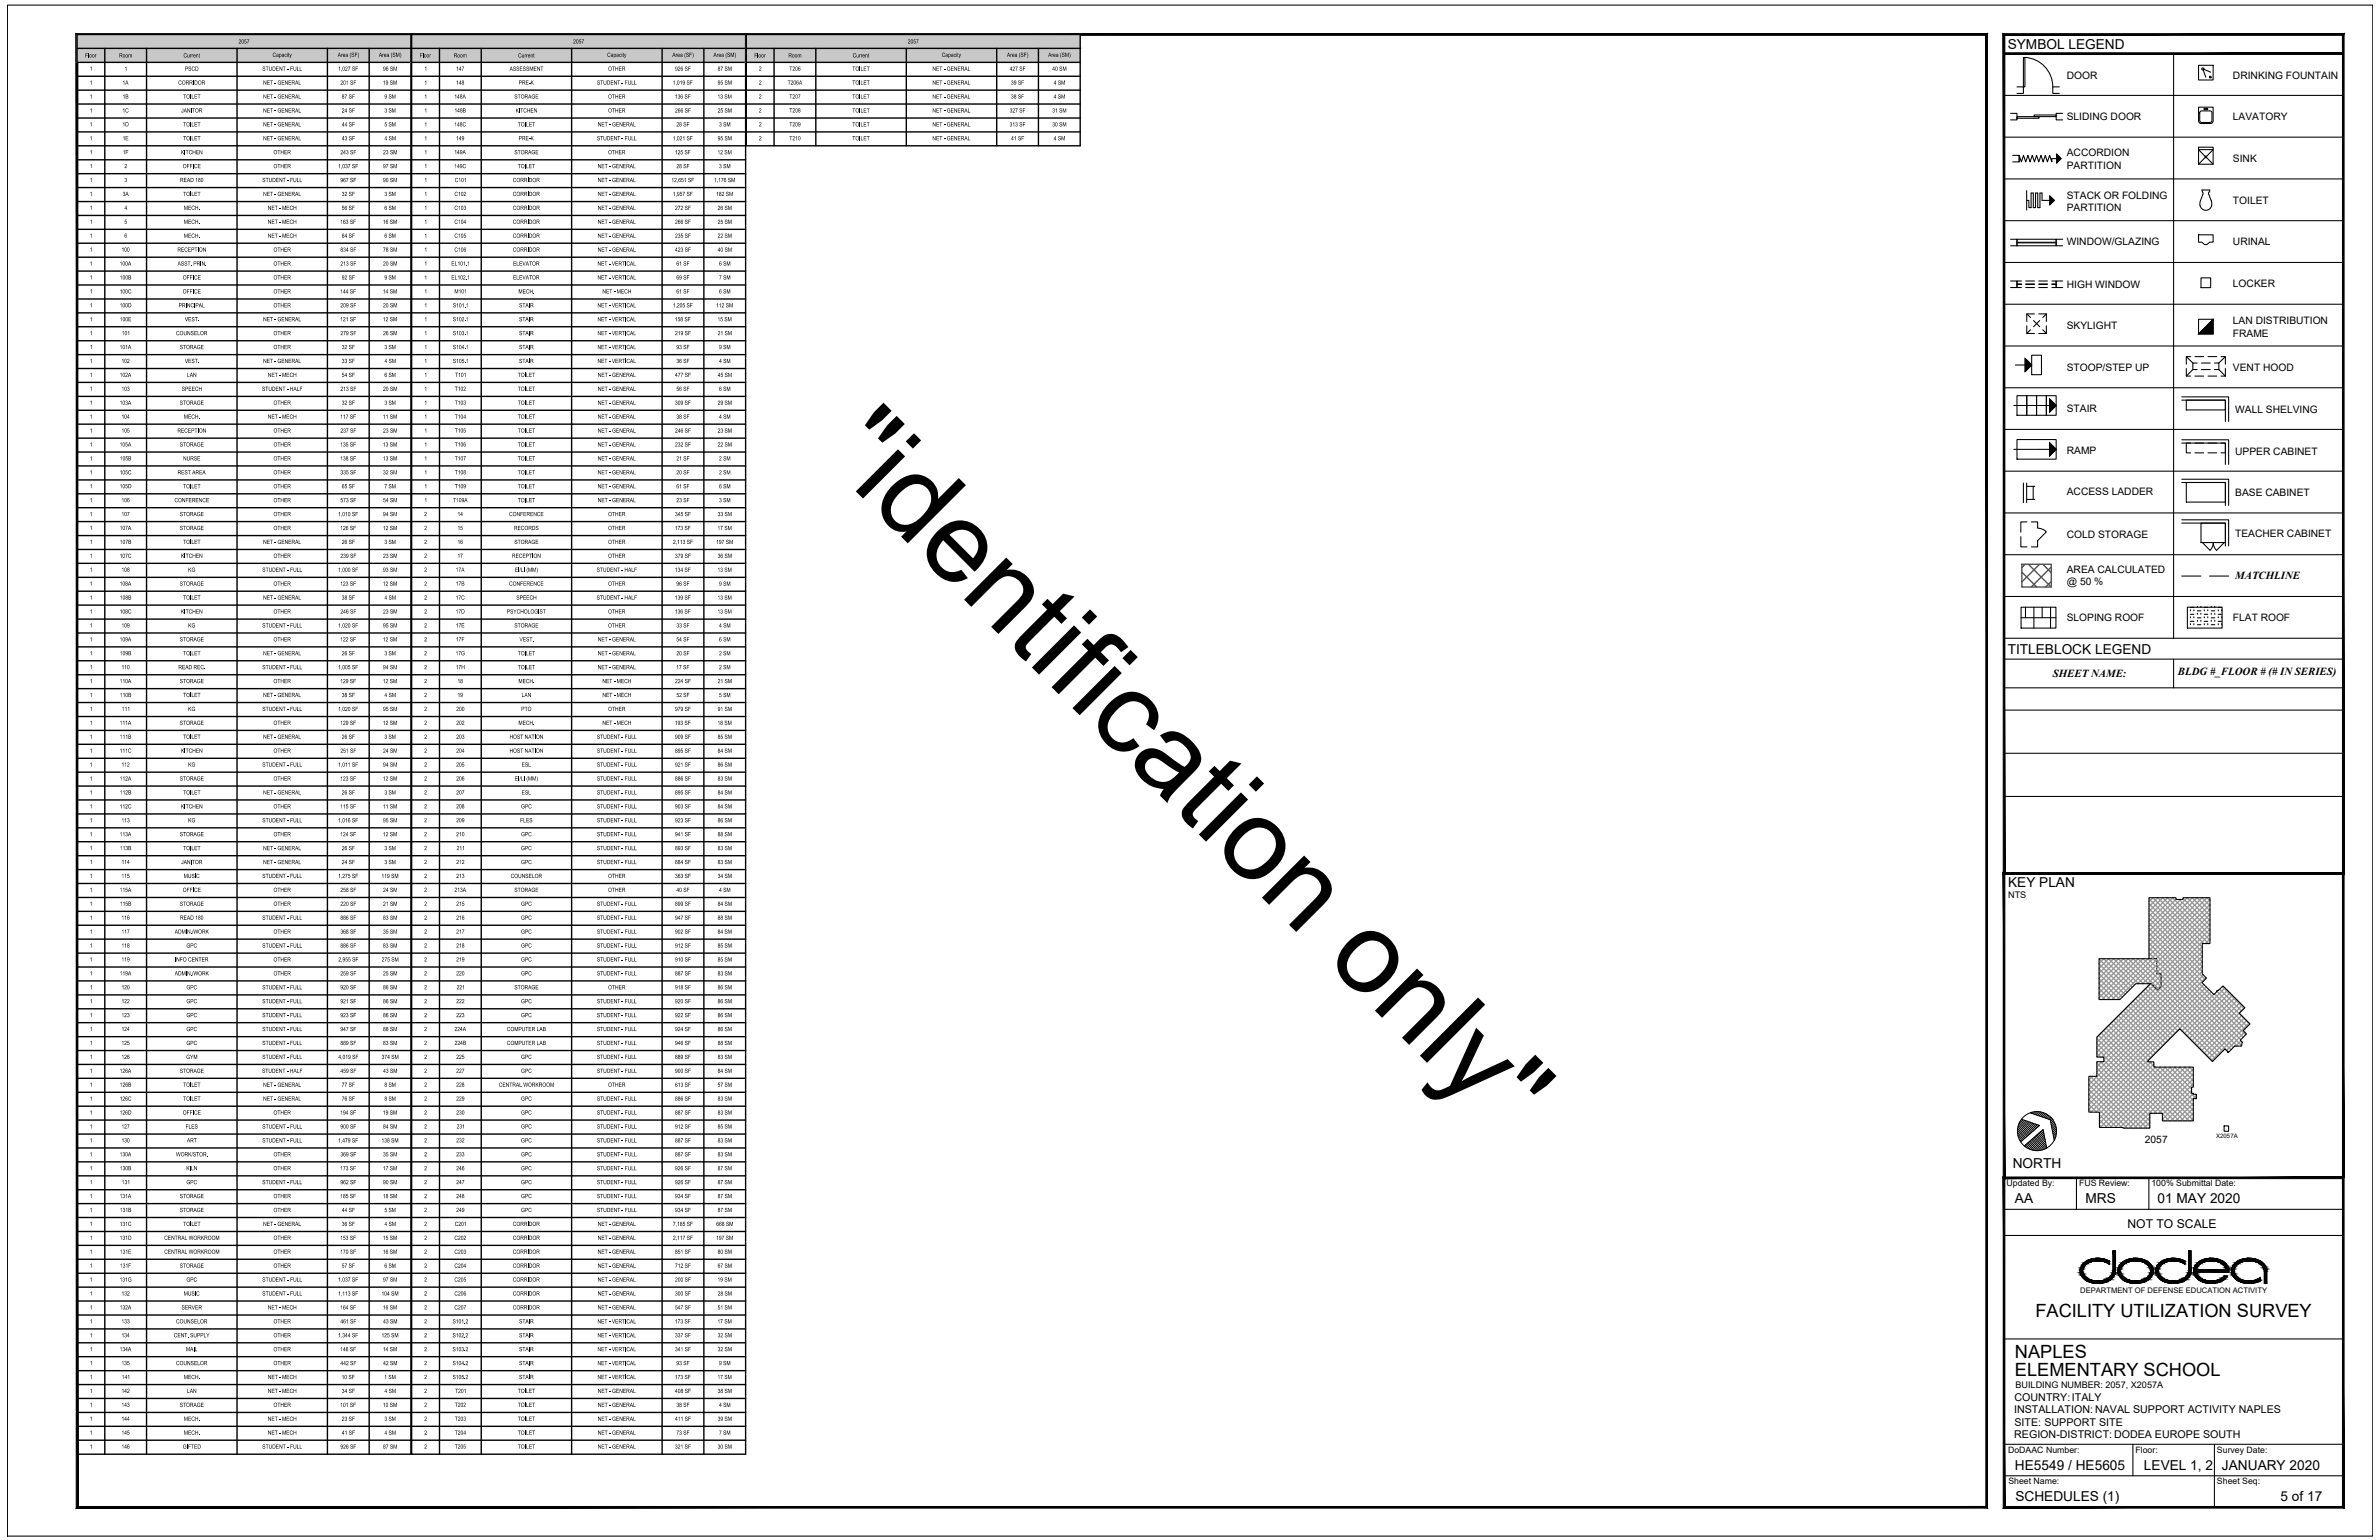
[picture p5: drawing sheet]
<svg xmlns="http://www.w3.org/2000/svg" width="432mm" height="279mm" viewBox="0 0 432 279" stroke-linecap="round" stroke-linejoin="round" font-family="sans-serif">
<defs><g id="words">
<text font-size="20.8" x="149.1" y="82.9" transform="rotate(45 149.1 82.9)">&quot;identification only&quot;</text>
<g font-size="3.3">
<text x="369.4" y="238.9">FACILITY UTILIZATION SURVEY</text>
<text x="365.7" y="246.4">NAPLES</text>
<text x="365.7" y="249.6">ELEMENTARY SCHOOL</text>
</g>
<g font-size="2.5">
<text x="364.4" y="8.9">SYMBOL LEGEND</text>
<text x="364.4" y="118.7">TITLEBLOCK LEGEND</text>
<text x="364.5" y="161">KEY PLAN</text>
<text x="365.3" y="211.9">NORTH</text>
<text x="365.7" y="218.3">AA</text>
<text x="378.5" y="218.3">MRS</text>
<text x="391.6" y="218.3">01 MAY 2020</text>
<text x="365.7" y="266.6">HE5549 / HE5605</text>
<text x="389.1" y="266.6">LEVEL 1, 2</text>
<text x="403.3" y="266.6">JANUARY 2020</text>
<text x="365.8" y="272.3">SCHEDULES (1)</text>
<text x="413.9" y="272.3">5 of 17</text>
</g>
<text font-size="2.2" x="386.2" y="222.7">NOT TO SCALE</text>
<g font-size="2">
<text x="405.7" y="105">MATCHLINE</text>
<text x="372.6" y="122.7">SHEET NAME:</text>
<text x="395.3" y="122.5">BLDG #_FLOOR # (# IN SERIES)</text>
</g>
<g font-size="1.9">
<text x="375.1" y="14.3">DOOR</text>
<text x="405.3" y="14.4">DRINKING FOUNTAIN</text>
<text x="375.1" y="21.8">SLIDING DOOR</text>
<text x="405.3" y="21.8">LAVATORY</text>
<text x="375.1" y="28.4">ACCORDION</text>
<text x="405.3" y="29.5">SINK</text>
<text x="375.1" y="30.6">PARTITION</text>
<text x="375.1" y="36.1">STACK OR FOLDING</text>
<text x="375.1" y="38.4">PARTITION</text>
<text x="405.3" y="37">TOILET</text>
<text x="375.1" y="44.5">WINDOW/GLAZING</text>
<text x="405.3" y="44.5">URINAL</text>
<text x="375.1" y="52.2">HIGH WINDOW</text>
<text x="405.3" y="52.1">LOCKER</text>
<text x="375.1" y="59.7">SKYLIGHT</text>
<text x="405.3" y="58.8">LAN DISTRIBUTION</text>
<text x="405.3" y="61.1">FRAME</text>
<text x="375.1" y="67.3">STOOP/STEP UP</text>
<text x="405.3" y="67.3">VENT HOOD</text>
<text x="375.1" y="74.8">STAIR</text>
<text x="405.7" y="74.9">WALL SHELVING</text>
<text x="375.1" y="82.5">RAMP</text>
<text x="405.7" y="82.5">UPPER CABINET</text>
<text x="375.1" y="89.9">ACCESS LADDER</text>
<text x="405.7" y="90">BASE CABINET</text>
<text x="375.1" y="97.6">COLD STORAGE</text>
<text x="405.7" y="97.5">TEACHER CABINET</text>
<text x="375.1" y="103.9">AREA CALCULATED</text>
<text x="375.1" y="106.1">@ 50 %</text>
<text x="375.1" y="112.7">SLOPING ROOF</text>
<text x="405.3" y="112.7">FLAT ROOF</text>
<text x="389.3" y="207.4">2057</text>
<text x="365.6" y="256.4">INSTALLATION: NAVAL SUPPORT ACTIVITY NAPLES</text>
<text x="365.6" y="254.2">COUNTRY:ITALY</text>
<text x="365.6" y="260.9">REGION-DISTRICT: DODEA EUROPE SOUTH</text>
<text x="365.6" y="258.6">SITE: SUPPORT SITE</text>
</g>
<g font-size="1.7">
<text x="364.5" y="162.9">NTS</text>
<text x="365.8" y="251.7">BUILDING NUMBER: 2057, X2057A</text>
</g>
<g font-size="1.6">
<text x="364.2" y="215.3">Updated By:</text>
<text x="377.4" y="215.3">FUS Review:</text>
<text x="390.5" y="215.3">100% Submittal Date:</text>
<text x="364.5" y="263.6">DoDAAC Number:</text>
<text x="387.6" y="263.6">Floor:</text>
<text x="402.4" y="263.6">Survey Date:</text>
<text x="364.5" y="269.3">Sheet Name:</text>
<text x="402.4" y="269.3">Sheet Seq:</text>
</g>
<text font-size="1.4" x="377.6" y="234.6">DEPARTMENT OF DEFENSE EDUCATION ACTIVITY</text>
<g font-size="1.2">
<text x="15.4" y="10.4">Floor</text>
<text x="21.6" y="10.4">Room</text>
<text x="33.3" y="10.4">Current</text>
<text x="43.3" y="7.9">2057</text>
<text x="49.5" y="10.3">Capacity</text>
<text x="61.3" y="10.3">Area (SF)</text>
<text x="68.8" y="10.3">Area (SM)</text>
<text x="76.2" y="10.4">Floor</text>
<text x="82.4" y="10.4">Room</text>
<text x="94" y="10.4">Current</text>
<text x="104" y="7.9">2057</text>
<text x="110.2" y="10.3">Capacity</text>
<text x="122" y="10.3">Area (SF)</text>
<text x="129.5" y="10.3">Area (SM)</text>
<text x="136.9" y="10.4">Floor</text>
<text x="143.1" y="10.4">Room</text>
<text x="154.8" y="10.4">Current</text>
<text x="164.8" y="7.9">2057</text>
<text x="170.9" y="10.3">Capacity</text>
<text x="182.8" y="10.3">Area (SF)</text>
<text x="190.2" y="10.3">Area (SM)</text>
<text x="16.3" y="12.8">1</text>
<text x="16.3" y="15.4">1</text>
<text x="16.3" y="17.9">1</text>
<text x="22.2" y="15.4">1A</text>
<text x="22.2" y="17.9">1B</text>
<text x="22.6" y="12.8">1</text>
<text x="32.4" y="15.4">CORRIDOR</text>
<text x="33.2" y="17.9">TOILET</text>
<text x="33.6" y="12.8">PSCD</text>
<text x="47.6" y="12.8">STUDENT - FULL</text>
<text x="47.8" y="15.4">NET - GENERAL</text>
<text x="47.8" y="17.9">NET - GENERAL</text>
<text x="61.4" y="12.8">1,027 SF</text>
<text x="61.8" y="15.4">201 SF</text>
<text x="62" y="17.9">87 SF</text>
<text x="69.5" y="15.4">19 SM</text>
<text x="69.5" y="12.8">96 SM</text>
<text x="69.8" y="17.9">9 SM</text>
<text x="77" y="12.8">1</text>
<text x="77" y="15.4">1</text>
<text x="77" y="17.9">1</text>
<text x="82.5" y="17.9">148A</text>
<text x="82.8" y="12.8">147</text>
<text x="82.8" y="15.4">148</text>
<text x="92.5" y="12.8">ASSESSMENT</text>
<text x="93.4" y="17.9">STORAGE</text>
<text x="94.1" y="15.3">PRE-K</text>
<text x="108.3" y="15.4">STUDENT - FULL</text>
<text x="110.4" y="12.8">OTHER</text>
<text x="110.4" y="17.9">OTHER</text>
<text x="122.1" y="15.4">1,019 SF</text>
<text x="122.5" y="17.9">136 SF</text>
<text x="122.5" y="12.8">926 SF</text>
<text x="130.2" y="17.9">13 SM</text>
<text x="130.3" y="12.8">87 SM</text>
<text x="130.3" y="15.4">95 SM</text>
<text x="137.7" y="12.8">2</text>
<text x="137.7" y="15.4">2</text>
<text x="137.7" y="17.9">2</text>
<text x="143" y="15.4">T206A</text>
<text x="143.3" y="12.8">T206</text>
<text x="143.3" y="17.9">T207</text>
<text x="154.7" y="12.8">TOILET</text>
<text x="154.7" y="15.4">TOILET</text>
<text x="154.7" y="17.9">TOILET</text>
<text x="169.2" y="12.8">NET - GENERAL</text>
<text x="169.2" y="15.4">NET - GENERAL</text>
<text x="169.2" y="17.9">NET - GENERAL</text>
<text x="183.3" y="12.8">427 SF</text>
<text x="183.5" y="15.4">39 SF</text>
<text x="183.5" y="17.9">38 SF</text>
<text x="191" y="12.8">40 SM</text>
<text x="191.3" y="15.4">4 SM</text>
<text x="191.3" y="17.9">4 SM</text>
<text x="16.3" y="20.4">1</text>
<text x="16.3" y="22.9">1</text>
<text x="22.2" y="20.4">1C</text>
<text x="22.2" y="22.9">1D</text>
<text x="32.9" y="20.4">JANITOR</text>
<text x="33.2" y="22.9">TOILET</text>
<text x="47.8" y="20.4">NET - GENERAL</text>
<text x="47.8" y="22.9">NET - GENERAL</text>
<text x="62" y="20.4">24 SF</text>
<text x="62" y="22.9">44 SF</text>
<text x="69.8" y="20.4">3 SM</text>
<text x="69.8" y="22.9">5 SM</text>
<text x="77" y="20.4">1</text>
<text x="77" y="22.9">1</text>
<text x="82.5" y="22.9">148C</text>
<text x="82.5" y="20.4">148B</text>
<text x="93.6" y="20.4">KITCHEN</text>
<text x="94" y="22.9">TOILET</text>
<text x="108.5" y="22.9">NET - GENERAL</text>
<text x="110.4" y="20.4">OTHER</text>
<text x="122.5" y="20.4">266 SF</text>
<text x="122.8" y="22.9">28 SF</text>
<text x="130.3" y="20.4">25 SM</text>
<text x="130.5" y="22.9">3 SM</text>
<text x="137.7" y="20.4">2</text>
<text x="137.7" y="22.9">2</text>
<text x="143.3" y="20.4">T208</text>
<text x="143.3" y="22.9">T209</text>
<text x="154.7" y="20.4">TOILET</text>
<text x="154.7" y="22.9">TOILET</text>
<text x="169.2" y="20.4">NET - GENERAL</text>
<text x="169.2" y="22.9">NET - GENERAL</text>
<text x="183.3" y="20.4">327 SF</text>
<text x="183.3" y="22.9">313 SF</text>
<text x="191" y="20.4">31 SM</text>
<text x="191" y="22.9">30 SM</text>
<text x="16.3" y="25.5">1</text>
<text x="16.3" y="28">1</text>
<text x="22.2" y="25.5">1E</text>
<text x="22.3" y="28">1F</text>
<text x="32.8" y="28">KITCHEN</text>
<text x="33.2" y="25.5">TOILET</text>
<text x="47.8" y="25.5">NET - GENERAL</text>
<text x="49.6" y="28">OTHER</text>
<text x="61.8" y="28">243 SF</text>
<text x="62" y="25.5">43 SF</text>
<text x="69.5" y="28">23 SM</text>
<text x="69.8" y="25.5">4 SM</text>
<text x="77" y="25.5">1</text>
<text x="77" y="28">1</text>
<text x="82.5" y="28">149A</text>
<text x="82.8" y="25.5">149</text>
<text x="93.4" y="28">STORAGE</text>
<text x="94.1" y="25.5">PRE-K</text>
<text x="108.3" y="25.5">STUDENT - FULL</text>
<text x="110.4" y="28">OTHER</text>
<text x="122.1" y="25.5">1,021 SF</text>
<text x="122.5" y="28">125 SF</text>
<text x="130.2" y="28">12 SM</text>
<text x="130.3" y="25.5">95 SM</text>
<text x="137.7" y="25.5">2</text>
<text x="143.3" y="25.5">T210</text>
<text x="154.7" y="25.5">TOILET</text>
<text x="169.2" y="25.5">NET - GENERAL</text>
<text x="183.5" y="25.5">41 SF</text>
<text x="191.3" y="25.5">4 SM</text>
<text x="16.3" y="30.5">1</text>
<text x="16.3" y="33">1</text>
<text x="16.3" y="35.6">1</text>
<text x="22.3" y="35.6">3A</text>
<text x="22.6" y="30.5">2</text>
<text x="22.6" y="33">3</text>
<text x="32.7" y="33">READ 180</text>
<text x="33.2" y="30.5">OFFICE</text>
<text x="33.2" y="35.6">TOILET</text>
<text x="47.6" y="33">STUDENT - FULL</text>
<text x="47.8" y="35.6">NET - GENERAL</text>
<text x="49.6" y="30.5">OTHER</text>
<text x="61.4" y="30.5">1,037 SF</text>
<text x="61.8" y="33">967 SF</text>
<text x="62" y="35.6">32 SF</text>
<text x="69.5" y="30.5">97 SM</text>
<text x="69.5" y="33">90 SM</text>
<text x="69.8" y="35.6">3 SM</text>
<text x="77" y="30.5">1</text>
<text x="77" y="33">1</text>
<text x="77" y="35.6">1</text>
<text x="82.5" y="30.5">149C</text>
<text x="82.5" y="35.6">C102</text>
<text x="82.5" y="33">C101</text>
<text x="93.1" y="33">CORRIDOR</text>
<text x="93.1" y="35.6">CORRIDOR</text>
<text x="94" y="30.5">TOILET</text>
<text x="108.5" y="30.5">NET - GENERAL</text>
<text x="108.5" y="33">NET - GENERAL</text>
<text x="108.5" y="35.6">NET - GENERAL</text>
<text x="121.8" y="33">12,651 SF</text>
<text x="122.1" y="35.6">1,957 SF</text>
<text x="122.8" y="30.5">28 SF</text>
<text x="129.6" y="33">1,176 SM</text>
<text x="130" y="35.6">182 SM</text>
<text x="130.5" y="30.5">3 SM</text>
<text x="16.3" y="38.1">1</text>
<text x="16.3" y="40.6">1</text>
<text x="22.6" y="38.1">4</text>
<text x="22.6" y="40.6">5</text>
<text x="33.4" y="38.1">MECH.</text>
<text x="33.4" y="40.6">MECH.</text>
<text x="48.6" y="38.1">NET - MECH</text>
<text x="48.6" y="40.6">NET - MECH</text>
<text x="61.8" y="40.6">163 SF</text>
<text x="62" y="38.1">56 SF</text>
<text x="69.5" y="40.6">16 SM</text>
<text x="69.8" y="38.1">6 SM</text>
<text x="77" y="38.1">1</text>
<text x="77" y="40.6">1</text>
<text x="82.5" y="38.1">C103</text>
<text x="82.5" y="40.6">C104</text>
<text x="93.1" y="38.1">CORRIDOR</text>
<text x="93.1" y="40.6">CORRIDOR</text>
<text x="108.5" y="38.1">NET - GENERAL</text>
<text x="108.5" y="40.6">NET - GENERAL</text>
<text x="122.5" y="38.1">272 SF</text>
<text x="122.5" y="40.6">266 SF</text>
<text x="130.3" y="38.1">26 SM</text>
<text x="130.3" y="40.6">25 SM</text>
<text x="16.3" y="43.1">1</text>
<text x="16.3" y="45.6">1</text>
<text x="22" y="45.6">100</text>
<text x="22.6" y="43.1">6</text>
<text x="32.2" y="45.7">RECEPTION</text>
<text x="33.4" y="43.1">MECH.</text>
<text x="48.6" y="43.1">NET - MECH</text>
<text x="49.6" y="45.7">OTHER</text>
<text x="61.8" y="45.7">834 SF</text>
<text x="62" y="43.1">64 SF</text>
<text x="69.5" y="45.7">78 SM</text>
<text x="69.8" y="43.1">6 SM</text>
<text x="77" y="43.1">1</text>
<text x="77" y="45.6">1</text>
<text x="82.5" y="43.1">C105</text>
<text x="82.5" y="45.7">C106</text>
<text x="93.1" y="43.1">CORRIDOR</text>
<text x="93.1" y="45.7">CORRIDOR</text>
<text x="108.5" y="43.1">NET - GENERAL</text>
<text x="108.5" y="45.7">NET - GENERAL</text>
<text x="122.5" y="43.1">235 SF</text>
<text x="122.5" y="45.7">423 SF</text>
<text x="130.3" y="43.1">22 SM</text>
<text x="130.3" y="45.7">40 SM</text>
<text x="16.3" y="48.2">1</text>
<text x="16.3" y="50.7">1</text>
<text x="16.3" y="53.2">1</text>
<text x="21.7" y="48.2">100A</text>
<text x="21.7" y="53.2">100C</text>
<text x="21.8" y="50.7">100B</text>
<text x="32.2" y="48.2">ASST. PRIN.</text>
<text x="33.2" y="50.7">OFFICE</text>
<text x="33.2" y="53.2">OFFICE</text>
<text x="49.6" y="48.2">OTHER</text>
<text x="49.6" y="50.7">OTHER</text>
<text x="49.6" y="53.2">OTHER</text>
<text x="61.8" y="53.2">144 SF</text>
<text x="61.8" y="48.2">213 SF</text>
<text x="62" y="50.7">92 SF</text>
<text x="69.5" y="53.2">14 SM</text>
<text x="69.5" y="48.2">20 SM</text>
<text x="69.8" y="50.7">9 SM</text>
<text x="77" y="48.2">1</text>
<text x="77" y="50.7">1</text>
<text x="77" y="53.2">1</text>
<text x="81.9" y="48.2">EL101.1</text>
<text x="81.9" y="50.7">EL102.1</text>
<text x="82.5" y="53.2">M101</text>
<text x="93.1" y="48.2">ELEVATOR</text>
<text x="93.1" y="50.7">ELEVATOR</text>
<text x="94.1" y="53.2">MECH.</text>
<text x="108.5" y="48.2">NET - VERTICAL</text>
<text x="108.5" y="50.7">NET - VERTICAL</text>
<text x="109.3" y="53.2">NET - MECH</text>
<text x="122.8" y="48.2">61 SF</text>
<text x="122.8" y="50.7">69 SF</text>
<text x="122.8" y="53.2">61 SF</text>
<text x="130.5" y="48.2">6 SM</text>
<text x="130.5" y="50.7">7 SM</text>
<text x="130.5" y="53.2">6 SM</text>
<text x="16.3" y="55.7">1</text>
<text x="16.3" y="58.3">1</text>
<text x="21.7" y="55.7">100D</text>
<text x="21.8" y="58.3">100E</text>
<text x="32.4" y="55.8">PRINCIPAL</text>
<text x="33.5" y="58.3">VEST.</text>
<text x="47.8" y="58.3">NET - GENERAL</text>
<text x="49.6" y="55.8">OTHER</text>
<text x="61.8" y="58.3">121 SF</text>
<text x="61.8" y="55.8">209 SF</text>
<text x="69.5" y="58.3">12 SM</text>
<text x="69.5" y="55.8">20 SM</text>
<text x="77" y="55.7">1</text>
<text x="77" y="58.3">1</text>
<text x="82.2" y="55.8">S101.1</text>
<text x="82.2" y="58.3">S102.1</text>
<text x="94.2" y="55.8">STAIR</text>
<text x="94.2" y="58.3">STAIR</text>
<text x="108.5" y="55.8">NET - VERTICAL</text>
<text x="108.5" y="58.3">NET - VERTICAL</text>
<text x="122.1" y="55.8">1,205 SF</text>
<text x="122.5" y="58.3">158 SF</text>
<text x="130" y="55.8">112 SM</text>
<text x="130.2" y="58.3">15 SM</text>
<text x="16.3" y="60.8">1</text>
<text x="16.3" y="63.3">1</text>
<text x="16.3" y="65.9">1</text>
<text x="21.7" y="63.3">101A</text>
<text x="22" y="65.9">102</text>
<text x="22.1" y="60.8">101</text>
<text x="32" y="60.8">COUNSELOR</text>
<text x="32.6" y="63.3">STORAGE</text>
<text x="33.5" y="65.9">VEST.</text>
<text x="47.8" y="65.9">NET - GENERAL</text>
<text x="49.6" y="60.8">OTHER</text>
<text x="49.6" y="63.3">OTHER</text>
<text x="61.8" y="60.8">279 SF</text>
<text x="62" y="63.3">32 SF</text>
<text x="62" y="65.9">33 SF</text>
<text x="69.5" y="60.8">26 SM</text>
<text x="69.8" y="63.3">3 SM</text>
<text x="69.8" y="65.9">4 SM</text>
<text x="77" y="60.8">1</text>
<text x="77" y="63.3">1</text>
<text x="77" y="65.9">1</text>
<text x="82.2" y="60.8">S103.1</text>
<text x="82.2" y="63.3">S104.1</text>
<text x="82.2" y="65.9">S105.1</text>
<text x="94.2" y="60.8">STAIR</text>
<text x="94.2" y="63.3">STAIR</text>
<text x="94.2" y="65.9">STAIR</text>
<text x="108.5" y="60.8">NET - VERTICAL</text>
<text x="108.5" y="63.3">NET - VERTICAL</text>
<text x="108.5" y="65.9">NET - VERTICAL</text>
<text x="122.5" y="60.8">219 SF</text>
<text x="122.8" y="63.3">93 SF</text>
<text x="122.8" y="65.9">36 SF</text>
<text x="130.3" y="60.8">21 SM</text>
<text x="130.5" y="63.3">9 SM</text>
<text x="130.5" y="65.9">4 SM</text>
<text x="16.3" y="68.4">1</text>
<text x="16.3" y="70.9">1</text>
<text x="21.7" y="68.4">102A</text>
<text x="22" y="70.9">103</text>
<text x="33" y="70.9">SPEECH</text>
<text x="33.9" y="68.4">LAN</text>
<text x="47.6" y="70.9">STUDENT - HALF</text>
<text x="48.6" y="68.4">NET - MECH</text>
<text x="61.8" y="70.9">213 SF</text>
<text x="62" y="68.4">54 SF</text>
<text x="69.5" y="70.9">20 SM</text>
<text x="69.8" y="68.4">6 SM</text>
<text x="77" y="68.4">1</text>
<text x="77" y="70.9">1</text>
<text x="82.5" y="70.9">T102</text>
<text x="82.6" y="68.4">T101</text>
<text x="94" y="68.4">TOILET</text>
<text x="94" y="70.9">TOILET</text>
<text x="108.5" y="68.4">NET - GENERAL</text>
<text x="108.5" y="70.9">NET - GENERAL</text>
<text x="122.5" y="68.4">477 SF</text>
<text x="122.8" y="70.9">56 SF</text>
<text x="130.3" y="68.4">45 SM</text>
<text x="130.5" y="70.9">6 SM</text>
<text x="16.3" y="73.4">1</text>
<text x="16.3" y="76">1</text>
<text x="21.7" y="73.4">103A</text>
<text x="22" y="76">104</text>
<text x="32.6" y="73.4">STORAGE</text>
<text x="33.4" y="76">MECH.</text>
<text x="48.6" y="76">NET - MECH</text>
<text x="49.6" y="73.4">OTHER</text>
<text x="61.8" y="76">117 SF</text>
<text x="62" y="73.4">32 SF</text>
<text x="69.5" y="76">11 SM</text>
<text x="69.8" y="73.4">3 SM</text>
<text x="77" y="73.4">1</text>
<text x="77" y="76">1</text>
<text x="82.5" y="73.4">T103</text>
<text x="82.5" y="76">T104</text>
<text x="94" y="73.4">TOILET</text>
<text x="94" y="76">TOILET</text>
<text x="108.5" y="73.4">NET - GENERAL</text>
<text x="108.5" y="76">NET - GENERAL</text>
<text x="122.5" y="73.4">309 SF</text>
<text x="122.8" y="76">38 SF</text>
<text x="130.3" y="73.4">29 SM</text>
<text x="130.5" y="76">4 SM</text>
<text x="16.3" y="78.5">1</text>
<text x="16.3" y="81">1</text>
<text x="16.3" y="83.5">1</text>
<text x="21.7" y="81">105A</text>
<text x="21.8" y="83.5">105B</text>
<text x="22" y="78.5">105</text>
<text x="32.2" y="78.5">RECEPTION</text>
<text x="32.6" y="81">STORAGE</text>
<text x="33.2" y="83.5">NURSE</text>
<text x="49.6" y="78.5">OTHER</text>
<text x="49.6" y="81">OTHER</text>
<text x="49.6" y="83.5">OTHER</text>
<text x="61.8" y="81">135 SF</text>
<text x="61.8" y="83.5">138 SF</text>
<text x="61.8" y="78.5">237 SF</text>
<text x="69.5" y="81">13 SM</text>
<text x="69.5" y="83.5">13 SM</text>
<text x="69.5" y="78.5">23 SM</text>
<text x="77" y="78.5">1</text>
<text x="77" y="81">1</text>
<text x="77" y="83.5">1</text>
<text x="82.5" y="78.5">T105</text>
<text x="82.5" y="81">T106</text>
<text x="82.5" y="83.5">T107</text>
<text x="94" y="78.5">TOILET</text>
<text x="94" y="81">TOILET</text>
<text x="94" y="83.5">TOILET</text>
<text x="108.5" y="78.5">NET - GENERAL</text>
<text x="108.5" y="81">NET - GENERAL</text>
<text x="108.5" y="83.5">NET - GENERAL</text>
<text x="122.5" y="78.5">246 SF</text>
<text x="122.5" y="81">232 SF</text>
<text x="122.8" y="83.5">21 SF</text>
<text x="130.3" y="78.5">23 SM</text>
<text x="130.3" y="81">22 SM</text>
<text x="130.5" y="83.5">2 SM</text>
<text x="16.3" y="86.1">1</text>
<text x="16.3" y="88.6">1</text>
<text x="21.7" y="86.1">105C</text>
<text x="21.7" y="88.6">105D</text>
<text x="32.2" y="86.1">REST AREA</text>
<text x="33.2" y="88.6">TOILET</text>
<text x="49.6" y="86.1">OTHER</text>
<text x="49.6" y="88.6">OTHER</text>
<text x="61.8" y="86.1">335 SF</text>
<text x="62" y="88.6">65 SF</text>
<text x="69.5" y="86.1">32 SM</text>
<text x="69.8" y="88.6">7 SM</text>
<text x="77" y="86.1">1</text>
<text x="77" y="88.6">1</text>
<text x="82.5" y="86.1">T108</text>
<text x="82.5" y="88.6">T109</text>
<text x="94" y="86.1">TOILET</text>
<text x="94" y="88.6">TOILET</text>
<text x="108.5" y="86.1">NET - GENERAL</text>
<text x="108.5" y="88.6">NET - GENERAL</text>
<text x="122.8" y="86.1">20 SF</text>
<text x="122.8" y="88.6">61 SF</text>
<text x="130.5" y="86.1">2 SM</text>
<text x="130.5" y="88.6">6 SM</text>
<text x="16.3" y="91.1">1</text>
<text x="16.3" y="93.6">1</text>
<text x="22" y="91.1">106</text>
<text x="22" y="93.6">107</text>
<text x="31.7" y="91.1">CONFERENCE</text>
<text x="32.6" y="93.6">STORAGE</text>
<text x="49.6" y="91.1">OTHER</text>
<text x="49.6" y="93.6">OTHER</text>
<text x="61.4" y="93.6">1,010 SF</text>
<text x="61.8" y="91.1">573 SF</text>
<text x="69.5" y="91.1">54 SM</text>
<text x="69.5" y="93.6">94 SM</text>
<text x="77" y="93.6">2</text>
<text x="77" y="91.1">1</text>
<text x="82.2" y="91.1">T109A</text>
<text x="83" y="93.6">14</text>
<text x="92.4" y="93.6">CONFERENCE</text>
<text x="94" y="91.1">TOILET</text>
<text x="108.5" y="91.1">NET - GENERAL</text>
<text x="110.4" y="93.6">OTHER</text>
<text x="122.5" y="93.6">345 SF</text>
<text x="122.8" y="91.1">23 SF</text>
<text x="130.3" y="93.6">33 SM</text>
<text x="130.5" y="91.1">3 SM</text>
<text x="16.3" y="96.2">1</text>
<text x="16.3" y="98.7">1</text>
<text x="16.3" y="101.2">1</text>
<text x="21.7" y="96.2">107A</text>
<text x="21.7" y="101.2">107C</text>
<text x="21.8" y="98.7">107B</text>
<text x="32.6" y="96.2">STORAGE</text>
<text x="32.8" y="101.2">KITCHEN</text>
<text x="33.2" y="98.7">TOILET</text>
<text x="47.8" y="98.7">NET - GENERAL</text>
<text x="49.6" y="96.2">OTHER</text>
<text x="49.6" y="101.2">OTHER</text>
<text x="61.8" y="96.2">126 SF</text>
<text x="61.8" y="101.2">239 SF</text>
<text x="62" y="98.7">26 SF</text>
<text x="69.5" y="96.2">12 SM</text>
<text x="69.5" y="101.2">23 SM</text>
<text x="69.8" y="98.7">3 SM</text>
<text x="77" y="96.2">2</text>
<text x="77" y="98.7">2</text>
<text x="77" y="101.2">2</text>
<text x="83" y="96.2">15</text>
<text x="83" y="98.7">16</text>
<text x="83" y="101.2">17</text>
<text x="92.9" y="101.2">RECEPTION</text>
<text x="93.3" y="96.2">RECORDS</text>
<text x="93.4" y="98.7">STORAGE</text>
<text x="110.4" y="96.2">OTHER</text>
<text x="110.4" y="98.7">OTHER</text>
<text x="110.4" y="101.2">OTHER</text>
<text x="122.1" y="98.7">2,113 SF</text>
<text x="122.5" y="96.2">173 SF</text>
<text x="122.5" y="101.2">379 SF</text>
<text x="130" y="98.7">197 SM</text>
<text x="130.2" y="96.2">17 SM</text>
<text x="130.3" y="101.2">36 SM</text>
<text x="16.3" y="103.7">1</text>
<text x="16.3" y="106.2">1</text>
<text x="21.7" y="106.2">108A</text>
<text x="22" y="103.7">108</text>
<text x="32.6" y="106.3">STORAGE</text>
<text x="34.2" y="103.8">KG</text>
<text x="47.6" y="103.8">STUDENT - FULL</text>
<text x="49.6" y="106.3">OTHER</text>
<text x="61.4" y="103.8">1,000 SF</text>
<text x="61.8" y="106.3">123 SF</text>
<text x="69.5" y="106.3">12 SM</text>
<text x="69.5" y="103.8">93 SM</text>
<text x="77" y="103.7">2</text>
<text x="77" y="106.2">2</text>
<text x="82.7" y="103.7">17A</text>
<text x="82.7" y="106.2">17B</text>
<text x="92.4" y="106.3">CONFERENCE</text>
<text x="93.4" y="103.8">EI/LI (MM)</text>
<text x="108.3" y="103.8">STUDENT - HALF</text>
<text x="110.4" y="106.3">OTHER</text>
<text x="122.5" y="103.8">134 SF</text>
<text x="122.8" y="106.3">96 SF</text>
<text x="130.2" y="103.8">13 SM</text>
<text x="130.5" y="106.3">9 SM</text>
<text x="16.3" y="108.8">1</text>
<text x="16.3" y="111.3">1</text>
<text x="16.3" y="113.8">1</text>
<text x="21.7" y="111.3">108C</text>
<text x="21.8" y="108.8">108B</text>
<text x="22" y="113.8">109</text>
<text x="32.8" y="111.3">KITCHEN</text>
<text x="33.2" y="108.8">TOILET</text>
<text x="34.2" y="113.8">KG</text>
<text x="47.6" y="113.8">STUDENT - FULL</text>
<text x="47.8" y="108.8">NET - GENERAL</text>
<text x="49.6" y="111.3">OTHER</text>
<text x="61.4" y="113.8">1,020 SF</text>
<text x="61.8" y="111.3">246 SF</text>
<text x="62" y="108.8">38 SF</text>
<text x="69.5" y="111.3">23 SM</text>
<text x="69.5" y="113.8">95 SM</text>
<text x="69.8" y="108.8">4 SM</text>
<text x="77" y="108.8">2</text>
<text x="77" y="111.3">2</text>
<text x="77" y="113.8">2</text>
<text x="82.7" y="108.8">17C</text>
<text x="82.7" y="111.3">17D</text>
<text x="82.7" y="113.8">17E</text>
<text x="92" y="111.3">PSYCHOLOGIST</text>
<text x="93.4" y="113.8">STORAGE</text>
<text x="93.7" y="108.8">SPEECH</text>
<text x="108.3" y="108.8">STUDENT - HALF</text>
<text x="110.4" y="111.3">OTHER</text>
<text x="110.4" y="113.8">OTHER</text>
<text x="122.5" y="108.8">139 SF</text>
<text x="122.5" y="111.3">136 SF</text>
<text x="122.8" y="113.8">33 SF</text>
<text x="130.2" y="108.8">13 SM</text>
<text x="130.2" y="111.3">13 SM</text>
<text x="130.5" y="113.8">4 SM</text>
<text x="16.3" y="116.4">1</text>
<text x="16.3" y="118.9">1</text>
<text x="21.7" y="116.4">109A</text>
<text x="21.8" y="118.9">109B</text>
<text x="32.6" y="116.4">STORAGE</text>
<text x="33.2" y="118.9">TOILET</text>
<text x="47.8" y="118.9">NET - GENERAL</text>
<text x="49.6" y="116.4">OTHER</text>
<text x="61.8" y="116.4">122 SF</text>
<text x="62" y="118.9">26 SF</text>
<text x="69.5" y="116.4">12 SM</text>
<text x="69.8" y="118.9">3 SM</text>
<text x="77" y="116.4">2</text>
<text x="77" y="118.9">2</text>
<text x="82.7" y="118.9">17G</text>
<text x="82.8" y="116.4">17F</text>
<text x="94" y="118.9">TOILET</text>
<text x="94.3" y="116.4">VEST.</text>
<text x="108.5" y="116.4">NET - GENERAL</text>
<text x="108.5" y="118.9">NET - GENERAL</text>
<text x="122.8" y="116.4">54 SF</text>
<text x="122.8" y="118.9">20 SF</text>
<text x="130.5" y="116.4">6 SM</text>
<text x="130.5" y="118.9">2 SM</text>
<text x="16.3" y="121.4">1</text>
<text x="16.3" y="123.9">1</text>
<text x="21.7" y="123.9">110A</text>
<text x="22" y="121.4">110</text>
<text x="32.4" y="121.4">READ REC.</text>
<text x="32.6" y="123.9">STORAGE</text>
<text x="47.6" y="121.4">STUDENT - FULL</text>
<text x="49.6" y="123.9">OTHER</text>
<text x="61.4" y="121.4">1,005 SF</text>
<text x="61.8" y="123.9">129 SF</text>
<text x="69.5" y="123.9">12 SM</text>
<text x="69.5" y="121.4">94 SM</text>
<text x="77" y="121.4">2</text>
<text x="77" y="123.9">2</text>
<text x="82.7" y="121.4">17H</text>
<text x="83" y="123.9">18</text>
<text x="94" y="121.4">TOILET</text>
<text x="94.1" y="123.9">MECH.</text>
<text x="108.5" y="121.4">NET - GENERAL</text>
<text x="109.3" y="123.9">NET - MECH</text>
<text x="122.5" y="123.9">224 SF</text>
<text x="122.7" y="121.4">17 SF</text>
<text x="130.3" y="123.9">21 SM</text>
<text x="130.5" y="121.4">2 SM</text>
<text x="16.3" y="126.5">1</text>
<text x="16.3" y="129">1</text>
<text x="16.3" y="131.5">1</text>
<text x="21.7" y="131.5">111A</text>
<text x="21.8" y="126.5">110B</text>
<text x="22.1" y="129">111</text>
<text x="32.6" y="131.5">STORAGE</text>
<text x="33.2" y="126.5">TOILET</text>
<text x="34.2" y="129">KG</text>
<text x="47.6" y="129">STUDENT - FULL</text>
<text x="47.8" y="126.5">NET - GENERAL</text>
<text x="49.6" y="131.5">OTHER</text>
<text x="61.4" y="129">1,020 SF</text>
<text x="61.8" y="131.5">129 SF</text>
<text x="62" y="126.5">38 SF</text>
<text x="69.5" y="131.5">12 SM</text>
<text x="69.5" y="129">95 SM</text>
<text x="69.8" y="126.5">4 SM</text>
<text x="77" y="126.5">2</text>
<text x="77" y="129">2</text>
<text x="77" y="131.5">2</text>
<text x="82.8" y="129">200</text>
<text x="82.8" y="131.5">202</text>
<text x="83" y="126.5">19</text>
<text x="94.1" y="131.5">MECH.</text>
<text x="94.6" y="129">PTO</text>
<text x="94.7" y="126.5">LAN</text>
<text x="109.3" y="126.5">NET - MECH</text>
<text x="109.3" y="131.5">NET - MECH</text>
<text x="110.4" y="129">OTHER</text>
<text x="122.5" y="131.5">193 SF</text>
<text x="122.5" y="129">979 SF</text>
<text x="122.8" y="126.5">52 SF</text>
<text x="130.2" y="131.5">18 SM</text>
<text x="130.3" y="129">91 SM</text>
<text x="130.5" y="126.5">5 SM</text>
<text x="16.3" y="134">1</text>
<text x="16.3" y="136.6">1</text>
<text x="21.7" y="136.6">111C</text>
<text x="21.8" y="134">111B</text>
<text x="32.8" y="136.6">KITCHEN</text>
<text x="33.2" y="134">TOILET</text>
<text x="47.8" y="134">NET - GENERAL</text>
<text x="49.6" y="136.6">OTHER</text>
<text x="61.8" y="136.6">251 SF</text>
<text x="62" y="134">26 SF</text>
<text x="69.5" y="136.6">24 SM</text>
<text x="69.8" y="134">3 SM</text>
<text x="77" y="134">2</text>
<text x="77" y="136.6">2</text>
<text x="82.8" y="134">203</text>
<text x="82.8" y="136.6">204</text>
<text x="92.5" y="134">HOST NATION</text>
<text x="92.5" y="136.6">HOST NATION</text>
<text x="108.3" y="134">STUDENT - FULL</text>
<text x="108.3" y="136.6">STUDENT - FULL</text>
<text x="122.5" y="134">909 SF</text>
<text x="122.5" y="136.6">895 SF</text>
<text x="130.3" y="134">85 SM</text>
<text x="130.3" y="136.6">84 SM</text>
<text x="16.3" y="139.1">1</text>
<text x="16.3" y="141.6">1</text>
<text x="21.7" y="141.6">112A</text>
<text x="22" y="139.1">112</text>
<text x="32.6" y="141.6">STORAGE</text>
<text x="34.2" y="139.1">KG</text>
<text x="47.6" y="139.1">STUDENT - FULL</text>
<text x="49.6" y="141.6">OTHER</text>
<text x="61.4" y="139.1">1,011 SF</text>
<text x="61.8" y="141.6">123 SF</text>
<text x="69.5" y="141.6">12 SM</text>
<text x="69.5" y="139.1">94 SM</text>
<text x="77" y="139.1">2</text>
<text x="77" y="141.6">2</text>
<text x="82.8" y="139.1">205</text>
<text x="82.8" y="141.6">206</text>
<text x="93.4" y="141.6">EI/LI (MM)</text>
<text x="94.7" y="139.1">ESL</text>
<text x="108.3" y="139.1">STUDENT - FULL</text>
<text x="108.3" y="141.6">STUDENT - FULL</text>
<text x="122.5" y="139.1">921 SF</text>
<text x="122.5" y="141.6">886 SF</text>
<text x="130.3" y="139.1">86 SM</text>
<text x="130.3" y="141.6">83 SM</text>
<text x="16.3" y="144.1">1</text>
<text x="16.3" y="146.7">1</text>
<text x="16.3" y="149.2">1</text>
<text x="21.7" y="146.7">112C</text>
<text x="21.8" y="144.1">112B</text>
<text x="22" y="149.2">113</text>
<text x="32.8" y="146.7">KITCHEN</text>
<text x="33.2" y="144.1">TOILET</text>
<text x="34.2" y="149.2">KG</text>
<text x="47.6" y="149.2">STUDENT - FULL</text>
<text x="47.8" y="144.1">NET - GENERAL</text>
<text x="49.6" y="146.7">OTHER</text>
<text x="61.4" y="149.2">1,016 SF</text>
<text x="61.8" y="146.7">115 SF</text>
<text x="62" y="144.1">26 SF</text>
<text x="69.5" y="146.7">11 SM</text>
<text x="69.5" y="149.2">95 SM</text>
<text x="69.8" y="144.1">3 SM</text>
<text x="77" y="144.1">2</text>
<text x="77" y="146.7">2</text>
<text x="77" y="149.2">2</text>
<text x="82.8" y="144.1">207</text>
<text x="82.8" y="146.7">208</text>
<text x="82.8" y="149.2">209</text>
<text x="94.4" y="149.2">FLES</text>
<text x="94.6" y="146.7">GPC</text>
<text x="94.7" y="144.1">ESL</text>
<text x="108.3" y="144.1">STUDENT - FULL</text>
<text x="108.3" y="146.7">STUDENT - FULL</text>
<text x="108.3" y="149.2">STUDENT - FULL</text>
<text x="122.5" y="144.1">895 SF</text>
<text x="122.5" y="146.7">903 SF</text>
<text x="122.5" y="149.2">923 SF</text>
<text x="130.3" y="144.1">84 SM</text>
<text x="130.3" y="146.7">84 SM</text>
<text x="130.3" y="149.2">86 SM</text>
<text x="16.3" y="151.7">1</text>
<text x="16.3" y="154.2">1</text>
<text x="21.7" y="151.7">113A</text>
<text x="21.8" y="154.2">113B</text>
<text x="32.6" y="151.7">STORAGE</text>
<text x="33.2" y="154.3">TOILET</text>
<text x="47.8" y="154.3">NET - GENERAL</text>
<text x="49.6" y="151.7">OTHER</text>
<text x="61.8" y="151.7">124 SF</text>
<text x="62" y="154.3">26 SF</text>
<text x="69.5" y="151.7">12 SM</text>
<text x="69.8" y="154.3">3 SM</text>
<text x="77" y="151.7">2</text>
<text x="77" y="154.2">2</text>
<text x="82.8" y="151.7">210</text>
<text x="82.9" y="154.2">211</text>
<text x="94.6" y="151.7">GPC</text>
<text x="94.6" y="154.3">GPC</text>
<text x="108.3" y="151.7">STUDENT - FULL</text>
<text x="108.3" y="154.3">STUDENT - FULL</text>
<text x="122.5" y="151.7">941 SF</text>
<text x="122.5" y="154.3">893 SF</text>
<text x="130.3" y="151.7">88 SM</text>
<text x="130.3" y="154.3">83 SM</text>
<text x="16.3" y="156.8">1</text>
<text x="16.3" y="159.3">1</text>
<text x="16.3" y="161.8">1</text>
<text x="21.7" y="161.8">115A</text>
<text x="22" y="156.8">114</text>
<text x="22" y="159.3">115</text>
<text x="32.9" y="156.8">JANITOR</text>
<text x="33.2" y="161.8">OFFICE</text>
<text x="33.4" y="159.3">MUSIC</text>
<text x="47.6" y="159.3">STUDENT - FULL</text>
<text x="47.8" y="156.8">NET - GENERAL</text>
<text x="49.6" y="161.8">OTHER</text>
<text x="61.4" y="159.3">1,275 SF</text>
<text x="61.8" y="161.8">258 SF</text>
<text x="62" y="156.8">24 SF</text>
<text x="69.2" y="159.3">119 SM</text>
<text x="69.5" y="161.8">24 SM</text>
<text x="69.8" y="156.8">3 SM</text>
<text x="77" y="156.8">2</text>
<text x="77" y="159.3">2</text>
<text x="77" y="161.8">2</text>
<text x="82.5" y="161.8">213A</text>
<text x="82.8" y="156.8">212</text>
<text x="82.8" y="159.3">213</text>
<text x="92.7" y="159.3">COUNSELOR</text>
<text x="93.4" y="161.8">STORAGE</text>
<text x="94.6" y="156.8">GPC</text>
<text x="108.3" y="156.8">STUDENT - FULL</text>
<text x="110.4" y="159.3">OTHER</text>
<text x="110.4" y="161.8">OTHER</text>
<text x="122.5" y="156.8">884 SF</text>
<text x="122.5" y="159.3">363 SF</text>
<text x="122.8" y="161.8">40 SF</text>
<text x="130.3" y="156.8">83 SM</text>
<text x="130.3" y="159.3">34 SM</text>
<text x="130.5" y="161.8">4 SM</text>
<text x="16.3" y="164.3">1</text>
<text x="16.3" y="166.9">1</text>
<text x="21.8" y="164.3">115B</text>
<text x="22" y="166.9">116</text>
<text x="32.6" y="164.4">STORAGE</text>
<text x="32.7" y="166.9">READ 180</text>
<text x="47.6" y="166.9">STUDENT - FULL</text>
<text x="49.6" y="164.4">OTHER</text>
<text x="61.8" y="164.4">220 SF</text>
<text x="61.8" y="166.9">886 SF</text>
<text x="69.5" y="164.4">21 SM</text>
<text x="69.5" y="166.9">83 SM</text>
<text x="77" y="164.3">2</text>
<text x="77" y="166.9">2</text>
<text x="82.8" y="164.3">215</text>
<text x="82.8" y="166.9">216</text>
<text x="94.6" y="164.4">GPC</text>
<text x="94.6" y="166.9">GPC</text>
<text x="108.3" y="164.4">STUDENT - FULL</text>
<text x="108.3" y="166.9">STUDENT - FULL</text>
<text x="122.5" y="164.4">899 SF</text>
<text x="122.5" y="166.9">947 SF</text>
<text x="130.3" y="164.4">84 SM</text>
<text x="130.3" y="166.9">88 SM</text>
<text x="16.3" y="169.4">1</text>
<text x="16.3" y="171.9">1</text>
<text x="22" y="169.4">117</text>
<text x="22" y="171.9">118</text>
<text x="31.7" y="169.4">ADMIN./WORK</text>
<text x="33.8" y="171.9">GPC</text>
<text x="47.6" y="171.9">STUDENT - FULL</text>
<text x="49.6" y="169.4">OTHER</text>
<text x="61.8" y="169.4">368 SF</text>
<text x="61.8" y="171.9">886 SF</text>
<text x="69.5" y="169.4">35 SM</text>
<text x="69.5" y="171.9">83 SM</text>
<text x="77" y="169.4">2</text>
<text x="77" y="171.9">2</text>
<text x="82.8" y="169.4">217</text>
<text x="82.8" y="171.9">218</text>
<text x="94.6" y="169.4">GPC</text>
<text x="94.6" y="171.9">GPC</text>
<text x="108.3" y="169.4">STUDENT - FULL</text>
<text x="108.3" y="171.9">STUDENT - FULL</text>
<text x="122.5" y="169.4">902 SF</text>
<text x="122.5" y="171.9">912 SF</text>
<text x="130.3" y="169.4">84 SM</text>
<text x="130.3" y="171.9">85 SM</text>
<text x="16.3" y="174.4">1</text>
<text x="16.3" y="177">1</text>
<text x="16.3" y="179.5">1</text>
<text x="21.7" y="177">119A</text>
<text x="22" y="174.4">119</text>
<text x="22" y="179.5">120</text>
<text x="31.7" y="174.4">INFO CENTER</text>
<text x="31.7" y="177">ADMIN./WORK</text>
<text x="33.8" y="179.5">GPC</text>
<text x="47.6" y="179.5">STUDENT - FULL</text>
<text x="49.6" y="174.4">OTHER</text>
<text x="49.6" y="177">OTHER</text>
<text x="61.4" y="174.4">2,955 SF</text>
<text x="61.8" y="177">259 SF</text>
<text x="61.8" y="179.5">920 SF</text>
<text x="69.3" y="174.4">275 SM</text>
<text x="69.5" y="177">25 SM</text>
<text x="69.5" y="179.5">86 SM</text>
<text x="77" y="174.4">2</text>
<text x="77" y="177">2</text>
<text x="77" y="179.5">2</text>
<text x="82.8" y="174.4">219</text>
<text x="82.8" y="177">220</text>
<text x="82.9" y="179.5">221</text>
<text x="93.4" y="179.5">STORAGE</text>
<text x="94.6" y="174.4">GPC</text>
<text x="94.6" y="177">GPC</text>
<text x="108.3" y="174.4">STUDENT - FULL</text>
<text x="108.3" y="177">STUDENT - FULL</text>
<text x="110.4" y="179.5">OTHER</text>
<text x="122.5" y="174.4">910 SF</text>
<text x="122.5" y="177">887 SF</text>
<text x="122.5" y="179.5">918 SF</text>
<text x="130.3" y="174.4">85 SM</text>
<text x="130.3" y="177">83 SM</text>
<text x="130.3" y="179.5">86 SM</text>
<text x="16.3" y="182">1</text>
<text x="16.3" y="184.5">1</text>
<text x="22" y="182">122</text>
<text x="22" y="184.5">123</text>
<text x="33.8" y="182">GPC</text>
<text x="33.8" y="184.5">GPC</text>
<text x="47.6" y="182">STUDENT - FULL</text>
<text x="47.6" y="184.5">STUDENT - FULL</text>
<text x="61.8" y="182">921 SF</text>
<text x="61.8" y="184.5">923 SF</text>
<text x="69.5" y="182">86 SM</text>
<text x="69.5" y="184.5">86 SM</text>
<text x="77" y="182">2</text>
<text x="77" y="184.5">2</text>
<text x="82.8" y="182">222</text>
<text x="82.8" y="184.5">223</text>
<text x="94.6" y="182">GPC</text>
<text x="94.6" y="184.5">GPC</text>
<text x="108.3" y="182">STUDENT - FULL</text>
<text x="108.3" y="184.5">STUDENT - FULL</text>
<text x="122.5" y="182">920 SF</text>
<text x="122.5" y="184.5">922 SF</text>
<text x="130.3" y="182">86 SM</text>
<text x="130.3" y="184.5">86 SM</text>
<text x="16.3" y="187.1">1</text>
<text x="16.3" y="189.6">1</text>
<text x="22" y="187.1">124</text>
<text x="22" y="189.6">125</text>
<text x="33.8" y="187.1">GPC</text>
<text x="33.8" y="189.6">GPC</text>
<text x="47.6" y="187.1">STUDENT - FULL</text>
<text x="47.6" y="189.6">STUDENT - FULL</text>
<text x="61.8" y="187.1">947 SF</text>
<text x="61.8" y="189.6">889 SF</text>
<text x="69.5" y="187.1">88 SM</text>
<text x="69.5" y="189.6">83 SM</text>
<text x="77" y="187.1">2</text>
<text x="77" y="189.6">2</text>
<text x="82.5" y="187.1">224A</text>
<text x="82.5" y="189.6">224B</text>
<text x="92" y="187.1">COMPUTER LAB</text>
<text x="92" y="189.6">COMPUTER LAB</text>
<text x="108.3" y="187.1">STUDENT - FULL</text>
<text x="108.3" y="189.6">STUDENT - FULL</text>
<text x="122.5" y="187.1">924 SF</text>
<text x="122.5" y="189.6">946 SF</text>
<text x="130.3" y="187.1">86 SM</text>
<text x="130.3" y="189.6">88 SM</text>
<text x="16.3" y="192.1">1</text>
<text x="16.3" y="194.6">1</text>
<text x="16.3" y="197.2">1</text>
<text x="21.7" y="194.6">126A</text>
<text x="21.8" y="197.2">126B</text>
<text x="22" y="192.1">126</text>
<text x="32.6" y="194.6">STORAGE</text>
<text x="33.2" y="197.2">TOILET</text>
<text x="33.8" y="192.1">GYM</text>
<text x="47.6" y="194.6">STUDENT - HALF</text>
<text x="47.6" y="192.1">STUDENT - FULL</text>
<text x="47.8" y="197.2">NET - GENERAL</text>
<text x="61.4" y="192.1">4,019 SF</text>
<text x="61.8" y="194.6">459 SF</text>
<text x="62" y="197.2">77 SF</text>
<text x="69.3" y="192.1">374 SM</text>
<text x="69.5" y="194.6">43 SM</text>
<text x="69.8" y="197.2">8 SM</text>
<text x="77" y="192.1">2</text>
<text x="77" y="194.6">2</text>
<text x="77" y="197.2">2</text>
<text x="82.8" y="192.1">225</text>
<text x="82.8" y="194.6">227</text>
<text x="82.8" y="197.2">228</text>
<text x="90.5" y="197.2">CENTRAL WORKROOM</text>
<text x="94.6" y="192.1">GPC</text>
<text x="94.6" y="194.6">GPC</text>
<text x="108.3" y="192.1">STUDENT - FULL</text>
<text x="108.3" y="194.6">STUDENT - FULL</text>
<text x="110.4" y="197.2">OTHER</text>
<text x="122.5" y="192.1">889 SF</text>
<text x="122.5" y="194.6">900 SF</text>
<text x="122.5" y="197.2">613 SF</text>
<text x="130.3" y="192.1">83 SM</text>
<text x="130.3" y="194.6">84 SM</text>
<text x="130.3" y="197.2">57 SM</text>
<text x="16.3" y="199.7">1</text>
<text x="16.3" y="202.2">1</text>
<text x="21.7" y="199.7">126C</text>
<text x="21.7" y="202.2">126D</text>
<text x="33.2" y="202.2">OFFICE</text>
<text x="33.2" y="199.7">TOILET</text>
<text x="47.8" y="199.7">NET - GENERAL</text>
<text x="49.6" y="202.2">OTHER</text>
<text x="61.8" y="202.2">194 SF</text>
<text x="62" y="199.7">76 SF</text>
<text x="69.5" y="202.2">19 SM</text>
<text x="69.8" y="199.7">8 SM</text>
<text x="77" y="199.7">2</text>
<text x="77" y="202.2">2</text>
<text x="82.8" y="199.7">229</text>
<text x="82.8" y="202.2">230</text>
<text x="94.6" y="199.7">GPC</text>
<text x="94.6" y="202.2">GPC</text>
<text x="108.3" y="199.7">STUDENT - FULL</text>
<text x="108.3" y="202.2">STUDENT - FULL</text>
<text x="122.5" y="199.7">886 SF</text>
<text x="122.5" y="202.2">887 SF</text>
<text x="130.3" y="199.7">83 SM</text>
<text x="130.3" y="202.2">83 SM</text>
<text x="16.3" y="204.7">1</text>
<text x="16.3" y="207.3">1</text>
<text x="16.3" y="209.8">1</text>
<text x="21.7" y="209.8">130A</text>
<text x="22" y="204.7">127</text>
<text x="22" y="207.3">130</text>
<text x="32" y="209.8">WORK/STOR.</text>
<text x="33.7" y="204.8">FLES</text>
<text x="33.9" y="207.3">ART</text>
<text x="47.6" y="204.8">STUDENT - FULL</text>
<text x="47.6" y="207.3">STUDENT - FULL</text>
<text x="49.6" y="209.8">OTHER</text>
<text x="61.4" y="207.3">1,479 SF</text>
<text x="61.8" y="204.8">900 SF</text>
<text x="61.8" y="209.8">369 SF</text>
<text x="69.2" y="207.3">138 SM</text>
<text x="69.5" y="204.8">84 SM</text>
<text x="69.5" y="209.8">35 SM</text>
<text x="77" y="204.7">2</text>
<text x="77" y="207.3">2</text>
<text x="77" y="209.8">2</text>
<text x="82.8" y="207.3">232</text>
<text x="82.8" y="209.8">233</text>
<text x="82.9" y="204.7">231</text>
<text x="94.6" y="204.8">GPC</text>
<text x="94.6" y="207.3">GPC</text>
<text x="94.6" y="209.8">GPC</text>
<text x="108.3" y="204.8">STUDENT - FULL</text>
<text x="108.3" y="207.3">STUDENT - FULL</text>
<text x="108.3" y="209.8">STUDENT - FULL</text>
<text x="122.5" y="204.8">912 SF</text>
<text x="122.5" y="207.3">887 SF</text>
<text x="122.5" y="209.8">887 SF</text>
<text x="130.3" y="204.8">85 SM</text>
<text x="130.3" y="207.3">83 SM</text>
<text x="130.3" y="209.8">83 SM</text>
<text x="16.3" y="212.3">1</text>
<text x="16.3" y="214.8">1</text>
<text x="21.8" y="212.3">130B</text>
<text x="22.1" y="214.8">131</text>
<text x="33.8" y="212.3">KILN</text>
<text x="33.8" y="214.9">GPC</text>
<text x="47.6" y="214.9">STUDENT - FULL</text>
<text x="49.6" y="212.3">OTHER</text>
<text x="61.8" y="212.3">173 SF</text>
<text x="61.8" y="214.9">962 SF</text>
<text x="69.5" y="212.3">17 SM</text>
<text x="69.5" y="214.9">90 SM</text>
<text x="77" y="212.3">2</text>
<text x="77" y="214.8">2</text>
<text x="82.8" y="212.3">246</text>
<text x="82.8" y="214.8">247</text>
<text x="94.6" y="212.3">GPC</text>
<text x="94.6" y="214.9">GPC</text>
<text x="108.3" y="212.3">STUDENT - FULL</text>
<text x="108.3" y="214.9">STUDENT - FULL</text>
<text x="122.5" y="212.3">926 SF</text>
<text x="122.5" y="214.9">926 SF</text>
<text x="130.3" y="212.3">87 SM</text>
<text x="130.3" y="214.9">87 SM</text>
<text x="16.3" y="217.4">1</text>
<text x="16.3" y="219.9">1</text>
<text x="21.7" y="217.4">131A</text>
<text x="21.8" y="219.9">131B</text>
<text x="32.6" y="217.4">STORAGE</text>
<text x="32.6" y="219.9">STORAGE</text>
<text x="49.6" y="217.4">OTHER</text>
<text x="49.6" y="219.9">OTHER</text>
<text x="61.8" y="217.4">185 SF</text>
<text x="62" y="219.9">44 SF</text>
<text x="69.5" y="217.4">18 SM</text>
<text x="69.8" y="219.9">5 SM</text>
<text x="77" y="217.4">2</text>
<text x="77" y="219.9">2</text>
<text x="82.8" y="217.4">248</text>
<text x="82.8" y="219.9">249</text>
<text x="94.6" y="217.4">GPC</text>
<text x="94.6" y="219.9">GPC</text>
<text x="108.3" y="217.4">STUDENT - FULL</text>
<text x="108.3" y="219.9">STUDENT - FULL</text>
<text x="122.5" y="217.4">934 SF</text>
<text x="122.5" y="219.9">934 SF</text>
<text x="130.3" y="217.4">87 SM</text>
<text x="130.3" y="219.9">87 SM</text>
<text x="16.3" y="222.4">1</text>
<text x="16.3" y="224.9">1</text>
<text x="16.3" y="227.5">1</text>
<text x="21.7" y="222.4">131C</text>
<text x="21.7" y="224.9">131D</text>
<text x="21.8" y="227.5">131E</text>
<text x="29.8" y="225">CENTRAL WORKROOM</text>
<text x="29.8" y="227.5">CENTRAL WORKROOM</text>
<text x="33.2" y="222.4">TOILET</text>
<text x="47.8" y="222.4">NET - GENERAL</text>
<text x="49.6" y="225">OTHER</text>
<text x="49.6" y="227.5">OTHER</text>
<text x="61.8" y="225">153 SF</text>
<text x="61.8" y="227.5">170 SF</text>
<text x="62" y="222.4">36 SF</text>
<text x="69.5" y="225">15 SM</text>
<text x="69.5" y="227.5">16 SM</text>
<text x="69.8" y="222.4">4 SM</text>
<text x="77" y="222.4">2</text>
<text x="77" y="224.9">2</text>
<text x="77" y="227.5">2</text>
<text x="82.5" y="225">C202</text>
<text x="82.5" y="227.5">C203</text>
<text x="82.5" y="222.4">C201</text>
<text x="93.1" y="222.4">CORRIDOR</text>
<text x="93.1" y="225">CORRIDOR</text>
<text x="93.1" y="227.5">CORRIDOR</text>
<text x="108.5" y="222.4">NET - GENERAL</text>
<text x="108.5" y="225">NET - GENERAL</text>
<text x="108.5" y="227.5">NET - GENERAL</text>
<text x="122.1" y="222.4">7,185 SF</text>
<text x="122.1" y="225">2,117 SF</text>
<text x="122.5" y="227.5">851 SF</text>
<text x="130" y="225">197 SM</text>
<text x="130" y="222.4">668 SM</text>
<text x="130.3" y="227.5">80 SM</text>
<text x="16.3" y="230">1</text>
<text x="16.3" y="232.5">1</text>
<text x="21.7" y="232.5">131G</text>
<text x="21.8" y="230">131F</text>
<text x="32.6" y="230">STORAGE</text>
<text x="33.8" y="232.5">GPC</text>
<text x="47.6" y="232.5">STUDENT - FULL</text>
<text x="49.6" y="230">OTHER</text>
<text x="61.4" y="232.5">1,037 SF</text>
<text x="62" y="230">57 SF</text>
<text x="69.5" y="232.5">97 SM</text>
<text x="69.8" y="230">6 SM</text>
<text x="77" y="230">2</text>
<text x="77" y="232.5">2</text>
<text x="82.5" y="230">C204</text>
<text x="82.5" y="232.5">C205</text>
<text x="93.1" y="230">CORRIDOR</text>
<text x="93.1" y="232.5">CORRIDOR</text>
<text x="108.5" y="230">NET - GENERAL</text>
<text x="108.5" y="232.5">NET - GENERAL</text>
<text x="122.5" y="230">712 SF</text>
<text x="122.5" y="232.5">200 SF</text>
<text x="130.2" y="232.5">19 SM</text>
<text x="130.3" y="230">67 SM</text>
<text x="16.3" y="235">1</text>
<text x="16.3" y="237.6">1</text>
<text x="21.7" y="237.6">132A</text>
<text x="22" y="235">132</text>
<text x="32.9" y="237.6">SERVER</text>
<text x="33.4" y="235">MUSIC</text>
<text x="47.6" y="235">STUDENT - FULL</text>
<text x="48.6" y="237.6">NET - MECH</text>
<text x="61.4" y="235">1,113 SF</text>
<text x="61.8" y="237.6">164 SF</text>
<text x="69.2" y="235">104 SM</text>
<text x="69.5" y="237.6">16 SM</text>
<text x="77" y="235">2</text>
<text x="77" y="237.6">2</text>
<text x="82.5" y="235">C206</text>
<text x="82.5" y="237.6">C207</text>
<text x="93.1" y="235">CORRIDOR</text>
<text x="93.1" y="237.6">CORRIDOR</text>
<text x="108.5" y="235">NET - GENERAL</text>
<text x="108.5" y="237.6">NET - GENERAL</text>
<text x="122.5" y="235">300 SF</text>
<text x="122.5" y="237.6">547 SF</text>
<text x="130.3" y="235">28 SM</text>
<text x="130.3" y="237.6">51 SM</text>
<text x="16.3" y="240.1">1</text>
<text x="16.3" y="242.6">1</text>
<text x="16.3" y="245.1">1</text>
<text x="21.7" y="245.1">134A</text>
<text x="22" y="240.1">133</text>
<text x="22" y="242.6">134</text>
<text x="31.6" y="242.6">CENT. SUPPLY</text>
<text x="32" y="240.1">COUNSELOR</text>
<text x="33.8" y="245.1">MAIL</text>
<text x="49.6" y="240.1">OTHER</text>
<text x="49.6" y="242.6">OTHER</text>
<text x="49.6" y="245.1">OTHER</text>
<text x="61.4" y="242.6">1,344 SF</text>
<text x="61.8" y="245.1">146 SF</text>
<text x="61.8" y="240.1">461 SF</text>
<text x="69.2" y="242.6">125 SM</text>
<text x="69.5" y="245.1">14 SM</text>
<text x="69.5" y="240.1">43 SM</text>
<text x="77" y="240.1">2</text>
<text x="77" y="242.6">2</text>
<text x="77" y="245.1">2</text>
<text x="82.1" y="240.1">S101.2</text>
<text x="82.1" y="242.6">S102.2</text>
<text x="82.1" y="245.1">S103.2</text>
<text x="94.2" y="240.1">STAIR</text>
<text x="94.2" y="242.6">STAIR</text>
<text x="94.2" y="245.1">STAIR</text>
<text x="108.5" y="240.1">NET - VERTICAL</text>
<text x="108.5" y="242.6">NET - VERTICAL</text>
<text x="108.5" y="245.1">NET - VERTICAL</text>
<text x="122.5" y="240.1">173 SF</text>
<text x="122.5" y="242.6">337 SF</text>
<text x="122.5" y="245.1">341 SF</text>
<text x="130.2" y="240.1">17 SM</text>
<text x="130.3" y="242.6">32 SM</text>
<text x="130.3" y="245.1">32 SM</text>
<text x="16.3" y="247.7">1</text>
<text x="16.3" y="250.2">1</text>
<text x="22" y="247.7">135</text>
<text x="22.1" y="250.2">141</text>
<text x="32" y="247.7">COUNSELOR</text>
<text x="33.4" y="250.2">MECH.</text>
<text x="48.6" y="250.2">NET - MECH</text>
<text x="49.6" y="247.7">OTHER</text>
<text x="61.8" y="247.7">442 SF</text>
<text x="62" y="250.2">10 SF</text>
<text x="69.5" y="247.7">42 SM</text>
<text x="69.7" y="250.2">1 SM</text>
<text x="77" y="247.7">2</text>
<text x="77" y="250.2">2</text>
<text x="82.1" y="247.7">S104.2</text>
<text x="82.1" y="250.2">S105.2</text>
<text x="94.2" y="247.7">STAIR</text>
<text x="94.2" y="250.2">STAIR</text>
<text x="108.5" y="247.7">NET - VERTICAL</text>
<text x="108.5" y="250.2">NET - VERTICAL</text>
<text x="122.5" y="250.2">173 SF</text>
<text x="122.8" y="247.7">93 SF</text>
<text x="130.2" y="250.2">17 SM</text>
<text x="130.5" y="247.7">9 SM</text>
<text x="16.3" y="252.7">1</text>
<text x="16.3" y="255.2">1</text>
<text x="16.3" y="257.8">1</text>
<text x="22" y="252.7">142</text>
<text x="22" y="255.2">143</text>
<text x="22" y="257.8">144</text>
<text x="32.6" y="255.3">STORAGE</text>
<text x="33.4" y="257.8">MECH.</text>
<text x="33.9" y="252.7">LAN</text>
<text x="48.6" y="252.7">NET - MECH</text>
<text x="48.6" y="257.8">NET - MECH</text>
<text x="49.6" y="255.3">OTHER</text>
<text x="61.8" y="255.3">101 SF</text>
<text x="62" y="252.7">34 SF</text>
<text x="62" y="257.8">23 SF</text>
<text x="69.5" y="255.3">10 SM</text>
<text x="69.8" y="257.8">3 SM</text>
<text x="69.8" y="252.7">4 SM</text>
<text x="77" y="252.7">2</text>
<text x="77" y="255.2">2</text>
<text x="77" y="257.8">2</text>
<text x="82.5" y="255.2">T202</text>
<text x="82.5" y="257.8">T203</text>
<text x="82.6" y="252.7">T201</text>
<text x="94" y="252.7">TOILET</text>
<text x="94" y="255.3">TOILET</text>
<text x="94" y="257.8">TOILET</text>
<text x="108.5" y="252.7">NET - GENERAL</text>
<text x="108.5" y="255.3">NET - GENERAL</text>
<text x="108.5" y="257.8">NET - GENERAL</text>
<text x="122.5" y="252.7">408 SF</text>
<text x="122.5" y="257.8">411 SF</text>
<text x="122.8" y="255.3">38 SF</text>
<text x="130.3" y="252.7">38 SM</text>
<text x="130.3" y="257.8">39 SM</text>
<text x="130.5" y="255.3">4 SM</text>
<text x="16.3" y="260.3">1</text>
<text x="16.3" y="262.8">1</text>
<text x="22" y="260.3">145</text>
<text x="22" y="262.8">146</text>
<text x="33.2" y="262.8">GIFTED</text>
<text x="33.4" y="260.3">MECH.</text>
<text x="47.6" y="262.8">STUDENT - FULL</text>
<text x="48.6" y="260.3">NET - MECH</text>
<text x="61.8" y="262.8">926 SF</text>
<text x="62" y="260.3">41 SF</text>
<text x="69.5" y="262.8">87 SM</text>
<text x="69.8" y="260.3">4 SM</text>
<text x="77" y="260.3">2</text>
<text x="77" y="262.8">2</text>
<text x="82.5" y="260.3">T204</text>
<text x="82.5" y="262.8">T205</text>
<text x="94" y="260.3">TOILET</text>
<text x="94" y="262.8">TOILET</text>
<text x="108.5" y="260.3">NET - GENERAL</text>
<text x="108.5" y="262.8">NET - GENERAL</text>
<text x="122.5" y="262.8">321 SF</text>
<text x="122.8" y="260.3">73 SF</text>
<text x="130.3" y="262.8">30 SM</text>
<text x="130.5" y="260.3">7 SM</text>
</g>
<text font-size="1.1" x="402.2" y="206.5">X2057A</text>
</g></defs>
<!-- layer: XTB|G-ANNO-TEXT -->
<g fill="none" stroke="#000" stroke-width=".19">
<path d="M1.3 .9h429.4v277.8h-429.4zM363.7 9.7h61.6M363.7 17.3h61.6M394.5 9.7v106.1M363.7 24.9h61.6M363.7 32.5h61.6M363.7 40h61.6M363.7 47.6h61.6M363.7 55.2h61.6M363.7 62.8h61.6M363.7 70.4h61.6M363.7 77.9h61.6"/>
<path d="M363.7 85.5h61.6M363.7 93.1h61.6M363.7 100.6h61.6M363.7 108.2h61.6M363.7 115.8h61.6M363.7 128.8h61.6M363.7 136.7h61.6M363.7 144.5h61.6M363.7 219.4h61.6M363.7 213.7h61.6M376.9 213.7v5.7M390 213.7v5.7"/>
<path d="M363.7 224.1h61.6M377.8 229.7a1.88 1.88 0 0 0 .8 2.6M378.6 228.9l-.8 .8M378.8 229.3a3.8 3.8 0 0 1 3.9 0M378.8 229.3a1.49 1.49 0 0 0-.8 1.4 1.49 1.49 0 0 0 1.1 1.3 3.5 3.5 0 0 0 4.2-.8l.2-.6M382.7 229.3l.1 .1M382.8 228.8a4.3 4.3 0 0 0-4.3 .1M382.8 228.8v.6M383.5 230.6v-3.7h.5v3.7M384 230.6a2.87 2.87 0 0 1-3.3 2.2 3.9 3.9 0 0 1-2.2-.6M384.4 230.6h.1M384.7 229.7a2.16 2.16 0 0 0 1.7 3 3.7 3.7 0 0 0 4.3-1.5l.1-.6-.2-.9"/>
<path d="M384.7 229.7a3.8 3.8 0 0 1 5.9 0M384.9 230.6h.1M385.7 229.3a3.8 3.8 0 0 1 3.9 0M389.5 229.3a1.49 1.49 0 0 1 .8 1.4 1.49 1.49 0 0 1-1 1.3 3.5 3.5 0 0 1-4.2-.8 1.4 1.4 0 0 1 .6-1.9M391.5 229.7a2.16 2.16 0 0 0 1.8 3 3.7 3.7 0 0 0 4.3-1.5l.1-.6M392.5 229.3a1.49 1.49 0 0 0-.7 1.4 1.49 1.49 0 0 0 1 1.3l.6 .3M393.4 228.9l-.9 .4M393.4 228.9a3.8 3.8 0 0 1 3 .4M396.5 228.8a3.9 3.9 0 0 0-5 .9M396.6 228.8l-.1 .6-.1-.1M397.2 230.6a2.6 2.6 0 0 1-3 1.8l-.8-.1M397.2 230.6v-3.7h.5v3.7"/>
<path d="M398.4 229.7a1.88 1.88 0 0 0 .7 2.6M398.6 230.8h6M398.6 230.8a3 3 0 0 0 3.8 1.5l.9-.4 .4-.4M399.1 228.9l-.7 .8M399.2 228.9a3.9 3.9 0 0 1 5.1 .8M399.4 229.3a3.8 3.8 0 0 1 3.9 0M403.3 229.3l.4 .4 .4 .6h-5.5l.4-.6 .4-.4M403.7 231.5h.6a3.9 3.9 0 0 1-5.1 .7M404.3 229.7l.2 .6v.5M405.3 229.7a2.16 2.16 0 0 0 1.7 3 4.5 4.5 0 0 0 3.3-.4v-.5l-1 .5M406.3 231.9a3.9 3.9 0 0 0 3 .4M406.3 229.3a1.44 1.44 0 0 0-.8 1.3 1.44 1.44 0 0 0 .8 1.3"/>
<path d="M409.3 228.9l.9 .4M409.3 228.9a3.9 3.9 0 0 0-3 .4M410.2 229.3l.6 .6 .2 .7M410.4 228.9a3.9 3.9 0 0 0-5.1 .8M410.4 228.9l.8 .8M411 230.6v2.3h.4v-2.3M411.2 229.7l.2 .9M363.7 242.9h61.6M363.7 267.8h61.6M363.7 262h61.6M387.1 262v5.8M401.9 262v11.5"/>
</g>
<g fill="#000" stroke="#000" stroke-width=".18">
<path d="M380 232.8h1.6zM380.4 228.3h.8zM382.4 229.1h.4v.2zM386.8 232.8h1.6zM387.2 228.3h.8zM393.7 232.8h1.6zM394.1 228.3h.8zM396.2 229.1h.4v.2zM400.6 232.8h1.6zM401 228.3h.8zM407.4 232.8h1.6zM407.8 228.3h.8z"/>
<path d="M409 232.3h1.3zM410.2 231.9l.1-.1z"/>
<path d="M363.7 9.6v.3l61.6-.3zM363.7 9.9l61.6-.3v.3z"/>
<path d="M363.9 6.4h61.3l.3-.3zM363.6 6.1h61.9l-61.6 .3zM363.6 6.1l.3 152.2v-151.9zM363.6 6.1l.3 152.2-.3 .3zM363.9 158.3l-.3 .3 61.6-.3zM363.6 158.6l61.6-.3 .3 .3zM425.2 6.4v151.9l.3 .3zM425.2 6.4l.3-.3v152.5z"/>
<path d="M363.6 158.3v55.4h.3zM363.6 158.3l.3 .3v55.1zM363.6 158.3l.3 .3 61.6-.3zM363.9 158.6l61.6-.3-.3 .3zM425.5 158.3l-.3 .3 .3 55.1zM425.2 158.6l.3 55.1h-.3z"/>
<path d="M377.8 231.5h.6zM377.8 231.5h.6z"/>
<path d="M377.6 230.6l.4 .2v-.2zM377.6 230.6l.4 .2h-.4z"/>
<path d="M377.6 230.3l.4 .3v-.3zM377.6 230.3l.4 .3h-.4z"/>
<path d="M377.6 230.8l.5 .1zM377.6 230.8l.5 .1z"/>
<path d="M377.6 230.3h.5zM377.6 230.3h.4z"/>
<path d="M377.6 230.9l.5 .1v-.1zM377.6 230.9l.5 .1h-.5z"/>
<path d="M377.6 230.1l.5 .2v-.2zM377.6 230.1l.5 .2h-.5z"/>
<path d="M377.6 231l.6 .2-.1-.2zM377.6 231l.6 .2h-.5z"/>
<path d="M377.7 230l.4 .1 .1-.1zM377.7 230l.4 .1h-.5z"/>
<path d="M377.7 231.2h.5zM377.7 231.2h.5z"/>
<path d="M377.7 229.9h.5zM377.7 229.9l.5 .1z"/>
<path d="M377.7 231.2l.7 .3-.2-.3zM377.7 231.2l.7 .3h-.6z"/>
<path d="M378.3 232h.8zM378.3 232h.8z"/>
<path d="M377.8 229.7l.4 .2 .2-.2zM377.8 229.7l.4 .2h-.5z"/>
<path d="M377.8 231.5l.8 .2-.2-.2zM377.8 231.5l.8 .2h-.6z"/>
<path d="M378 229.5l.4 .2 .2-.2zM378 229.5l.4 .2h-.6zM377.8 229.7h.6zM377.8 229.7h.6z"/>
<path d="M378 231.7l.7 .1zM378 231.7l.7 .1z"/>
<path d="M378 229.4h.7zM378 229.4l.6 .1h-.6z"/>
<path d="M378 231.8l.8 .1zM378 231.8l.8 .1h-.7z"/>
<path d="M378.1 229.3l.6 .1 .1-.1zM378.1 229.3l.6 .1h-.7z"/>
<path d="M378.1 231.9l1 .1-.3-.1zM378.1 231.9l1 .1h-.8z"/>
<path d="M378.3 229.1l.5 .2 .3-.2zM378.1 229.3l.2-.2 .5 .2z"/>
<path d="M378.3 232l1.1 .2-.3-.2zM378.3 232l1.1 .2h-.9z"/>
<path d="M378.5 229l.6 .1 .3-.1zM378.3 229.1l.2-.1 .6 .1zM378.3 229.1h.8zM378.3 229.1h.8z"/>
<path d="M378.5 232.2l1.1 .1zM378.5 232.2l1.1 .1z"/>
<path d="M378.6 228.9h1zM378.5 229h.9z"/>
<path d="M378.6 232.3h1.1zM378.6 232.3h1.1z"/>
<path d="M378.6 228.9h1.1zM378.6 228.9h1z"/>
<path d="M378.6 232.3h1.4zM378.6 232.3h1.4z"/>
<path d="M380 232.8h1.2zM380.4 232.8h.8z"/>
<path d="M378.7 228.8h1.3zM378.6 228.9h1.1z"/>
<path d="M378.7 232.3l1.7 .1zM378.7 232.3l1.7 .1z"/>
<path d="M378.8 228.8h1.6zM378.7 228.8h1.3z"/>
<path d="M378.8 232.4h2zM378.8 232.4h2z"/>
<path d="M378.8 228.7h2zM378.8 228.8h1.6z"/>
<path d="M380.4 228.3l1.2 .1zM380 228.4h1.6z"/>
<path d="M380 228.4h2zM379.6 228.4h2.4z"/>
<path d="M379.6 228.4l2.7 .2-.3-.2zM379.3 228.6l.3-.2 2.7 .2z"/>
<path d="M379.6 232.7h2.4zM379.6 232.7l2 .1z"/>
<path d="M379.3 228.6h3zM379.2 228.6h3.1z"/>
<path d="M379.2 228.6l3.4 .1-.3-.1zM379 228.7l.2-.1 3.4 .1z"/>
<path d="M379.2 232.6l2.8 .1 .3-.1zM379.2 232.6l2.8 .1h-2.4z"/>
<path d="M382.4 229.1l.4 .2zM382.7 229.3l.1 .1z"/>
<path d="M382.4 232h.8zM382.4 232h.8z"/>
<path d="M379 228.7h3.6zM378.9 228.7h3.7z"/>
<path d="M378.9 228.7h3.8zM378.8 228.7h3.9z"/>
<path d="M378.9 232.4l3.4 .2 .3-.2zM378.9 232.4l3.4 .2h-3.1z"/>
<path d="M380.8 228.7l1.9 .1zM380.8 228.7l1.9 .1z"/>
<path d="M378.8 232.4h3.9zM378.8 232.4h3.8z"/>
<path d="M381.1 228.8h1.7zM381.1 228.8h1.7z"/>
<path d="M381.1 232.4h1.6zM380.8 232.4h1.9z"/>
<path d="M381.5 228.8h1.3zM381.5 228.8h1.3z"/>
<path d="M381.5 232.3h1.3zM381.1 232.4h1.6z"/>
<path d="M381.5 228.8l1.3 .1zM381.5 228.8l1.3 .1z"/>
<path d="M381.9 228.9l.9 .1v-.1zM381.9 228.9l.9 .1z"/>
<path d="M382.2 229l.6 .1v-.1zM382.2 229l.6 .1z"/>
<path d="M381.9 232.3h1zM381.5 232.3h1.3z"/>
<path d="M381.9 232.3h1.1zM381.9 232.3h1z"/>
<path d="M382.2 232.2h.9zM381.9 232.3h1.1z"/>
<path d="M383.2 231.5h.5zM383.2 231.5h.5z"/>
<path d="M382.4 232l.7 .2 .1-.2zM382.2 232.2l.2-.2 .7 .2z"/>
<path d="M382.7 231.9l.5 .1 .2-.1zM382.4 232l.3-.1 .5 .1z"/>
<path d="M382.8 231.8l.6 .1 .1-.1zM382.7 231.9l.1-.1 .6 .1z"/>
<path d="M382.9 231.7h.7zM382.8 231.8h.7z"/>
<path d="M383.2 231.5l.4 .2 .1-.2zM383.2 231.5l.4 .2h-.7z"/>
<path d="M383.3 231.2l.4 .3 .1-.3zM383.3 231.2l.4 .3h-.5z"/>
<path d="M383.3 231.2h.6zM383.3 231.2h.5z"/>
<path d="M383.4 231l.5 .2v-.2zM383.4 231l.5 .2h-.6z"/>
<path d="M383.5 230.9l.4 .1v-.1zM383.5 230.9l.4 .1h-.5z"/>
<path d="M383.5 230.8h.5zM383.5 230.8l.4 .1z"/>
<path d="M383.5 226.9l.5 3.7v-3.7zM383.5 226.9l.5 3.7h-.5z"/>
<path d="M383.5 230.6l.5 .2v-.2zM383.5 230.6l.5 .2h-.5z"/>
<path d="M384.7 229.7h.5zM384.7 229.7h.5z"/>
<path d="M384.7 231.5h.5zM384.7 231.5h.5z"/>
<path d="M384.4 230.6l.5 .2v-.2zM384.4 230.6l.5 .2h-.5z"/>
<path d="M384.4 230.3l.5 .3v-.3zM384.4 230.3l.5 .3h-.5z"/>
<path d="M384.4 230.8l.5 .1zM384.4 230.8l.5 .1z"/>
<path d="M384.4 230.3h.5zM384.4 230.3h.5z"/>
<path d="M384.4 230.9l.6 .1-.1-.1zM384.4 230.9l.6 .1h-.5z"/>
<path d="M384.5 230.1l.4 .2 .1-.2zM384.5 230.1l.4 .2h-.5z"/>
<path d="M384.5 231l.5 .2v-.2zM384.5 231l.5 .2h-.5z"/>
<path d="M384.5 230l.5 .1v-.1zM384.5 230l.5 .1h-.5z"/>
<path d="M384.5 231.2h.6zM384.5 231.2h.6z"/>
<path d="M384.5 229.9h.6zM384.5 229.9l.5 .1z"/>
<path d="M384.5 231.2l.7 .3-.1-.3zM384.5 231.2l.7 .3h-.5z"/>
<path d="M385.1 229.1h.8zM385.1 229.1h.8z"/>
<path d="M385.1 232h.8zM385.1 232h.8z"/>
<path d="M384.7 229.7l.4 .2 .1-.2zM384.7 229.7l.4 .2h-.6z"/>
<path d="M384.7 231.5l.7 .2-.2-.2zM384.7 231.5l.7 .2h-.6z"/>
<path d="M384.8 229.5l.4 .2 .2-.2zM384.8 229.5l.4 .2h-.5z"/>
<path d="M384.8 231.7l.7 .1zM384.8 231.7l.7 .1z"/>
<path d="M384.9 229.4h.6zM384.9 229.4l.5 .1h-.6z"/>
<path d="M384.9 231.8l.8 .1zM384.9 231.8l.8 .1h-.7z"/>
<path d="M385 229.3l.5 .1 .2-.1zM385 229.3l.5 .1h-.6z"/>
<path d="M385 231.9l.9 .1-.2-.1zM385 231.9l.9 .1h-.8z"/>
<path d="M385.1 229.1l.6 .2 .2-.2zM385 229.3l.1-.2 .6 .2z"/>
<path d="M385.1 232l1.1 .2-.3-.2zM385.1 232l1.1 .2h-.9z"/>
<path d="M385.3 229l.6 .1 .3-.1zM385.1 229.1l.2-.1 .6 .1z"/>
<path d="M385.3 232.2l1.2 .1zM385.3 232.2l1.2 .1z"/>
<path d="M385.4 228.9h1.1zM385.3 229h.9z"/>
<path d="M385.4 232.3h1.1zM385.4 232.3h1.1z"/>
<path d="M385.4 228.9h1.1zM385.4 228.9h1.1z"/>
<path d="M385.4 232.3h1.5zM385.4 232.3h1.5z"/>
<path d="M386.8 232.8h1.2zM387.2 232.8h.8z"/>
<path d="M385.6 228.8h1.3zM385.4 228.9h1.1z"/>
<path d="M385.6 232.3l1.7 .1zM385.6 232.3l1.7 .1z"/>
<path d="M385.6 228.8h1.7zM385.6 228.8h1.3z"/>
<path d="M385.6 232.4h2zM385.6 232.4h2z"/>
<path d="M385.7 228.7h1.9zM385.6 228.8h1.7z"/>
<path d="M387.2 228.3l1.2 .1zM386.8 228.4h1.6z"/>
<path d="M386.8 228.4h2zM386.4 228.4h2.4z"/>
<path d="M386.4 228.4l2.8 .2-.4-.2zM386.1 228.6l.3-.2 2.8 .2z"/>
<path d="M386.4 232.7h2.4zM386.4 232.7l2 .1z"/>
<path d="M386.1 228.6l3.4 .1-.3-.1zM385.7 228.7l.4-.1 3.4 .1z"/>
<path d="M386.1 232.6l2.7 .1 .4-.1zM386.1 232.6l2.7 .1h-2.4z"/>
<path d="M389.3 229.1h.8zM389.3 229.1h.8z"/>
<path d="M389.3 232h.8zM389.3 232h.8z"/>
<path d="M385.7 228.7h3.8zM385.7 228.7h3.8z"/>
<path d="M385.7 232.4l3.5 .2 .3-.2zM385.7 232.4l3.5 .2h-3.1z"/>
<path d="M387.6 228.7l2 .1zM387.6 228.7l2 .1z"/>
<path d="M385.7 232.4h3.8zM385.7 232.4h3.8z"/>
<path d="M388 228.8h1.7zM388 228.8h1.7z"/>
<path d="M388 232.4h1.6zM387.6 232.4h1.9z"/>
<path d="M388.4 228.8l1.4 .1zM388.4 228.8l1.4 .1z"/>
<path d="M388.4 232.3h1.3zM388 232.4h1.6z"/>
<path d="M388.7 228.9h1.1zM388.7 228.9h1.1z"/>
<path d="M388.7 232.3h1.1zM388.4 232.3h1.3z"/>
<path d="M388.7 228.9l1.2 .1zM388.7 228.9l1.2 .1z"/>
<path d="M388.7 232.3h1.1zM388.7 232.3h1.1z"/>
<path d="M389 229l1.1 .1-.2-.1zM389 229l1.1 .1h-.8z"/>
<path d="M389 232.2h.9zM388.7 232.3h1.1z"/>
<path d="M390 229.7h.6zM390 229.7h.6z"/>
<path d="M390 231.5h.6zM390 231.5h.6z"/>
<path d="M389.3 229.1l1 .2-.2-.2zM389.3 229.1l1 .2h-.7z"/>
<path d="M389.3 232l.6 .2 .2-.2zM389 232.2l.3-.2 .6 .2z"/>
<path d="M389.6 229.3l.7 .1v-.1zM389.6 229.3l.7 .1z"/>
<path d="M389.6 231.9l.5 .1 .2-.1zM389.3 232l.3-.1 .5 .1z"/>
<path d="M389.7 229.4l.7 .1zM389.7 229.4l.7 .1z"/>
<path d="M389.7 231.8l.6 .1v-.1zM389.6 231.9l.1-.1 .6 .1z"/>
<path d="M389.8 229.5l.8 .2-.2-.2zM389.8 229.5l.8 .2h-.6z"/>
<path d="M389.8 231.7h.6zM389.7 231.8h.6z"/>
<path d="M390 229.7l.7 .2-.1-.2zM390 229.7l.7 .2h-.5z"/>
<path d="M390 231.5l.4 .2 .2-.2zM390 231.5l.4 .2h-.6z"/>
<path d="M390.2 229.9l.5 .1zM390.2 229.9l.5 .1z"/>
<path d="M390.2 231.2l.4 .3 .1-.3zM390.2 231.2l.4 .3h-.6z"/>
<path d="M390.2 230l.6 .1-.1-.1zM390.2 230l.6 .1h-.5z"/>
<path d="M390.2 231.2h.5zM390.2 231.2h.5z"/>
<path d="M390.3 230.1l.5 .2v-.2zM390.3 230.1l.5 .2h-.5z"/>
<path d="M390.3 231l.4 .2 .1-.2zM390.3 231l.4 .2h-.5z"/>
<path d="M390.3 230.3h.5zM390.3 230.3h.5z"/>
<path d="M390.3 230.9l.5 .1v-.1zM390.3 230.9l.5 .1h-.5z"/>
<path d="M390.3 230.3l.5 .3v-.3zM390.3 230.3l.5 .3h-.4z"/>
<path d="M390.3 230.8h.5zM390.3 230.8l.5 .1z"/>
<path d="M390.4 230.6l.4 .2v-.2zM390.4 230.6l.4 .2h-.5z"/>
<path d="M391.5 231.5h.6zM391.5 231.5h.6z"/>
<path d="M391.3 230.6l.5 .2-.1-.2zM391.3 230.6l.5 .2h-.5z"/>
<path d="M391.3 230.3l.4 .3 .1-.3zM391.3 230.3l.4 .3h-.4z"/>
<path d="M391.3 230.8l.5 .1zM391.3 230.8l.5 .1z"/>
<path d="M391.3 230.3h.5zM391.3 230.3h.5z"/>
<path d="M391.3 230.9l.5 .1v-.1zM391.3 230.9l.5 .1h-.4z"/>
<path d="M391.4 230.1l.4 .2v-.2zM391.4 230.1l.4 .2h-.5z"/>
<path d="M391.4 231l.5 .2-.1-.2zM391.4 231l.5 .2h-.5z"/>
<path d="M391.4 230l.4 .1 .1-.1zM391.4 230l.4 .1h-.4z"/>
<path d="M391.4 231.2h.5zM391.4 231.2h.5z"/>
<path d="M391.4 229.9h.5zM391.4 229.9l.5 .1z"/>
<path d="M391.4 231.2l.7 .3-.2-.3zM391.4 231.2l.7 .3h-.6z"/>
<path d="M392 232h.8zM392 232h.8z"/>
<path d="M391.5 229.7l.4 .2 .2-.2zM391.5 229.7l.4 .2h-.5z"/>
<path d="M391.5 231.5l.8 .2-.2-.2zM391.5 231.5l.8 .2h-.6z"/>
<path d="M391.7 229.5l.4 .2 .2-.2zM391.7 229.5l.4 .2h-.6zM391.5 229.7h.6zM391.5 229.7h.6z"/>
<path d="M391.7 231.7l.7 .1zM391.7 231.7l.7 .1z"/>
<path d="M391.7 229.4h.7zM391.7 229.4l.6 .1h-.6z"/>
<path d="M391.7 231.8l.8 .1zM391.7 231.8l.8 .1h-.6z"/>
<path d="M391.9 229.3l.5 .1 .1-.1zM391.7 229.4l.2-.1 .5 .1z"/>
<path d="M391.9 231.9l.9 .1-.3-.1zM391.9 231.9l.9 .1h-.8z"/>
<path d="M392 229.1l.5 .2 .3-.2zM392 229.1l.5 .2h-.6z"/>
<path d="M392 232l1.1 .2-.3-.2zM392 232l1.1 .2h-.9z"/>
<path d="M392.2 229l.6 .1 .3-.1zM392 229.1l.2-.1 .6 .1zM392 229.1h.8zM392 229.1h.8z"/>
<path d="M392.2 232.2l1.2 .1zM392.2 232.2l1.2 .1z"/>
<path d="M392.3 228.9h1.1zM392.2 229h.9z"/>
<path d="M392.3 232.3h1.1zM392.3 232.3h1.1z"/>
<path d="M392.3 228.9h1.1zM392.3 228.9h1.1z"/>
<path d="M392.3 232.3h1.5zM392.3 232.3h1.5z"/>
<path d="M393.7 232.8h1.2zM394.1 232.8h.8z"/>
<path d="M392.4 228.8h1.4zM392.3 228.9h1.1z"/>
<path d="M392.4 232.3l1.7 .1zM392.4 232.3l1.7 .1z"/>
<path d="M392.5 228.8h1.6zM392.4 228.8h1.4z"/>
<path d="M392.5 232.4h2zM392.5 232.4h2z"/>
<path d="M392.5 228.7h2zM392.5 228.7l1.6 .1z"/>
<path d="M394.1 228.3l1.2 .1zM393.7 228.4h1.6z"/>
<path d="M393.7 228.4h2zM393.3 228.4h2.4z"/>
<path d="M393.3 228.4l2.7 .2-.3-.2zM393 228.6l.3-.2 2.7 .2z"/>
<path d="M393.3 232.7h2.4zM393.3 232.7l2 .1z"/>
<path d="M393 228.6h3zM392.9 228.6h3.1z"/>
<path d="M392.9 228.6l3.4 .1-.3-.1zM392.7 228.7l.2-.1 3.4 .1z"/>
<path d="M392.9 232.6l2.8 .1 .3-.1zM392.9 232.6l2.8 .1h-2.4z"/>
<path d="M396.2 229.1l.4 .2zM396.4 229.3l.2 .1z"/>
<path d="M396.2 232h.8zM396.2 232h.8z"/>
<path d="M392.7 228.7h3.7zM392.6 228.7h3.8z"/>
<path d="M392.6 228.7h3.8zM392.5 228.7h3.9z"/>
<path d="M392.6 232.4l3.4 .2 .4-.2zM392.6 232.4l3.4 .2h-3.1z"/>
<path d="M394.5 228.7l1.9 .1zM394.5 228.7l1.9 .1z"/>
<path d="M392.5 232.4h3.9zM392.5 232.4h3.9z"/>
<path d="M394.9 228.8h1.7zM394.9 228.8h1.7z"/>
<path d="M394.9 232.4h1.5zM394.5 232.4h1.9z"/>
<path d="M395.2 232.3h1.3zM394.9 232.4h1.5z"/>
<path d="M395.2 228.8h1.4zM395.2 228.8h1.4z"/>
<path d="M395.3 228.8l1.3 .1zM395.3 228.8l1.3 .1z"/>
<path d="M395.6 228.9l1 .1v-.1zM395.6 228.9l1 .1z"/>
<path d="M395.9 229l.7 .1v-.1zM395.9 229l.7 .1z"/>
<path d="M395.6 232.3h1.1zM395.2 232.3h1.3z"/>
<path d="M395.6 232.3h1.1zM395.6 232.3h1.1z"/>
<path d="M395.9 232.2h.9zM395.6 232.3h1.1z"/>
<path d="M396.9 231.5h.5zM396.9 231.5h.5z"/>
<path d="M396.2 232l.6 .2 .2-.2zM395.9 232.2l.3-.2 .6 .2z"/>
<path d="M396.4 231.9l.6 .1 .1-.1zM396.2 232l.2-.1 .6 .1z"/>
<path d="M396.6 231.8l.5 .1 .1-.1zM396.4 231.9l.2-.1 .5 .1z"/>
<path d="M396.7 231.7h.6zM396.6 231.8h.6z"/>
<path d="M396.9 231.5l.4 .2 .1-.2zM396.9 231.5l.4 .2h-.6z"/>
<path d="M397.1 231.2l.3 .3 .2-.3zM397.1 231.2l.3 .3h-.5z"/>
<path d="M397.1 231.2h.5zM397.1 231.2h.5z"/>
<path d="M397.2 231l.4 .2v-.2zM397.2 231l.4 .2h-.5z"/>
<path d="M397.2 230.8l.5 .1zM397.2 230.8l.5 .1z"/>
<path d="M397.2 230.9l.4 .1 .1-.1zM397.2 230.9l.4 .1h-.4z"/>
<path d="M397.2 226.9l.5 3.7v-3.7zM397.2 226.9l.5 3.7h-.5z"/>
<path d="M397.2 230.6l.5 .2v-.2zM397.2 230.6l.5 .2h-.5z"/>
<path d="M398.4 229.7h.6zM398.4 229.7h.6z"/>
<path d="M398.2 230.8l.5 .1zM398.2 230.8l.5 .1z"/>
<path d="M398.2 230.3h.5zM398.2 230.3h.4z"/>
<path d="M398.2 230.9l.5 .1v-.1zM398.2 230.9l.5 .1h-.5z"/>
<path d="M398.2 230.1l.5 .2v-.2zM398.2 230.1l.5 .2h-.5z"/>
<path d="M398.2 231l.6 .2-.1-.2zM398.2 231l.6 .2h-.5z"/>
<path d="M398.3 230l.4 .1 .1-.1zM398.3 230l.4 .1h-.5z"/>
<path d="M398.3 231.2h.5zM398.3 231.2h.5z"/>
<path d="M398.3 229.9h.5zM398.3 229.9l.5 .1z"/>
<path d="M398.3 231.2l.7 .3-.2-.3zM398.3 231.2l.7 .3h-.6zM398.4 231.5h.6zM398.4 231.5h.6z"/>
<path d="M398.9 229.1h.8zM398.9 229.1h.8z"/>
<path d="M398.9 232h.8zM398.9 232h.8z"/>
<path d="M398.4 229.7l.4 .2 .2-.2zM398.4 229.7l.4 .2h-.5z"/>
<path d="M398.4 231.5l.8 .2-.2-.2zM398.4 231.5l.8 .2h-.6z"/>
<path d="M398.6 229.5l.4 .2 .2-.2zM398.6 229.5l.4 .2h-.6z"/>
<path d="M398.6 231.7l.7 .1zM398.6 231.7l.7 .1z"/>
<path d="M398.6 229.4h.7zM398.6 229.4l.6 .1h-.6z"/>
<path d="M398.6 231.8l.8 .1zM398.6 231.8l.8 .1z"/>
<path d="M398.7 229.3l.6 .1 .1-.1zM398.7 229.3l.6 .1h-.7z"/>
<path d="M398.7 231.9l1 .1-.3-.1zM398.7 231.9l1 .1h-.8z"/>
<path d="M398.9 229.1l.5 .2 .3-.2zM398.9 229.1l.5 .2h-.7z"/>
<path d="M398.9 232l1.1 .2-.3-.2zM398.9 232l1.1 .2h-1z"/>
<path d="M399 229l.7 .1 .3-.1zM398.9 229.1l.1-.1 .7 .1z"/>
<path d="M399 232.2l1.3 .1zM399 232.2l1.3 .1z"/>
<path d="M399.2 228.9h1.1zM399 229h1z"/>
<path d="M399.2 228.9h1.1zM399.2 228.9h1.1z"/>
<path d="M399.2 232.3h1.1zM399.2 232.3h1.1z"/>
<path d="M399.2 232.3h1.4zM399.2 232.3h1.4z"/>
<path d="M400.6 232.8h1.2zM401 232.8h.8z"/>
<path d="M399.3 228.8h1.3zM399.2 228.9h1.1z"/>
<path d="M399.3 232.3l1.7 .1zM399.3 232.3l1.7 .1z"/>
<path d="M399.4 228.8h1.6zM399.3 228.8h1.3z"/>
<path d="M399.4 232.4h2zM399.4 232.4h2z"/>
<path d="M399.4 228.7h2zM399.4 228.7l1.6 .1z"/>
<path d="M401 228.3l1.2 .1zM400.6 228.4h1.6z"/>
<path d="M400.6 228.4h2zM400.1 228.4h2.5z"/>
<path d="M400.1 228.4l2.8 .2-.3-.2zM399.8 228.6l.3-.2 2.8 .2z"/>
<path d="M400.1 232.7h2.5zM400.1 232.7l2.1 .1z"/>
<path d="M399.8 228.6l3.4 .1-.3-.1zM399.5 228.7l.3-.1 3.4 .1z"/>
<path d="M399.8 232.6l2.8 .1 .3-.1zM399.8 232.6l2.8 .1h-2.5z"/>
<path d="M399.5 228.7h3.8zM399.4 228.7h3.9z"/>
<path d="M399.5 232.4l3.4 .2 .3-.2zM399.5 232.4l3.4 .2h-3.1z"/>
<path d="M401.4 228.7l1.9 .1zM401.4 228.7l1.9 .1z"/>
<path d="M399.4 232.4h3.9zM399.4 232.4h3.8z"/>
<path d="M401.7 228.8h1.7zM401.7 228.8h1.7z"/>
<path d="M401.7 232.4h1.6zM401.4 232.4h1.9z"/>
<path d="M402.1 228.8l1.5 .1zM402.1 228.8l1.5 .1z"/>
<path d="M402.1 232.3h1.3zM401.7 232.4h1.6z"/>
<path d="M402.5 228.9h1.1zM402.5 228.9h1.1z"/>
<path d="M402.5 228.9l1.2 .1zM402.5 228.9l1.2 .1z"/>
<path d="M402.5 232.3h1.1zM402.5 232.3h1.1z"/>
<path d="M402.5 232.3h1.1zM402.1 232.3h1.3z"/>
<path d="M402.8 229l1.1 .1-.2-.1zM402.8 229l1.1 .1h-.9z"/>
<path d="M402.8 232.2h.9zM402.5 232.3h1.1z"/>
<path d="M403.7 229.7h.6zM403.7 229.7h.6z"/>
<path d="M403 229.1h.9zM403 229.1h.9z"/>
<path d="M403 229.1l1 .2-.1-.2zM403 229.1l1 .2h-.7z"/>
<path d="M403 232h.9zM403 232h.9z"/>
<path d="M403 232l.7 .2 .2-.2zM402.8 232.2l.2-.2 .7 .2z"/>
<path d="M403.3 229.3l.8 .1-.1-.1zM403.3 229.3l.8 .1z"/>
<path d="M403.3 231.9l.6 .1 .1-.1zM403 232l.3-.1 .6 .1z"/>
<path d="M403.4 231.8l.6 .1 .1-.1zM403.3 231.9l.1-.1 .6 .1z"/>
<path d="M403.4 229.4l.7 .1zM403.4 229.4l.7 .1z"/>
<path d="M403.5 229.5l.8 .2-.2-.2zM403.5 229.5l.8 .2h-.6z"/>
<path d="M403.5 231.7h.6zM403.4 231.8h.7z"/>
<path d="M403.7 231.5l.4 .2 .2-.2zM403.7 231.5l.4 .2h-.6z"/>
<path d="M403.7 229.7l.7 .2-.1-.2zM403.7 229.7l.7 .2h-.5z"/>
<path d="M403.9 229.9l.5 .1zM403.9 229.9l.5 .1z"/>
<path d="M403.9 230l.6 .1-.1-.1zM403.9 230l.6 .1h-.5z"/>
<path d="M404 230.1l.5 .2v-.2zM404 230.1l.5 .2h-.4z"/>
<path d="M404.1 230.3h.5zM404.1 230.3h.5z"/>
<path d="M398.2 230.3l6.4 .3v-.3zM398.2 230.3l6.4 .3h-6.4z"/>
<path d="M398.2 230.6l6.4 .2v-.2zM398.2 230.6l6.4 .2h-6.4z"/>
<path d="M405.3 229.7h.5zM405.3 229.7h.5z"/>
<path d="M405 230.6l.5 .2v-.2zM405 230.6l.5 .2h-.5z"/>
<path d="M405 230.3l.5 .3v-.3zM405 230.3l.5 .3h-.5z"/>
<path d="M405 230.8l.5 .1zM405 230.8l.5 .1z"/>
<path d="M405.1 230.3h.4zM405.1 230.3h.4z"/>
<path d="M405.1 230.9l.5 .1-.1-.1zM405.1 230.9l.5 .1h-.5z"/>
<path d="M405.1 230.1l.4 .2 .1-.2zM405.1 230.1l.4 .2h-.4z"/>
<path d="M405.1 231l.6 .2-.1-.2zM405.1 231l.6 .2h-.6z"/>
<path d="M405.1 230l.5 .1 .1-.1zM405.1 230l.5 .1h-.5z"/>
<path d="M405.1 231.2h.6zM405.1 231.2h.6z"/>
<path d="M405.2 229.9h.5zM405.2 229.9l.5 .1z"/>
<path d="M405.2 231.2l.6 .3-.1-.3zM405.2 231.2l.6 .3h-.5zM405.3 231.5h.5zM405.3 231.5h.5z"/>
<path d="M405.7 229.1h.9zM405.7 229.1h.9z"/>
<path d="M405.7 232h.9zM405.7 232h.9z"/>
<path d="M405.3 229.7l.4 .2 .1-.2zM405.3 229.7l.4 .2h-.5z"/>
<path d="M405.3 231.5l.8 .2-.3-.2zM405.3 231.5l.8 .2h-.7z"/>
<path d="M405.4 229.5l.4 .2 .3-.2zM405.4 229.5l.4 .2h-.5z"/>
<path d="M405.4 231.7l.8 .1zM405.4 231.7l.8 .1z"/>
<path d="M405.5 229.4h.7zM405.5 229.4l.6 .1h-.7z"/>
<path d="M405.5 231.8l.8 .1zM405.5 231.8l.8 .1h-.7z"/>
<path d="M405.6 229.3l.6 .1 .1-.1zM405.5 229.4l.1-.1 .6 .1z"/>
<path d="M405.6 231.9l1 .1-.3-.1zM405.6 231.9l1 .1h-.9z"/>
<path d="M405.7 229.1l.6 .2 .3-.2zM405.7 229.1l.6 .2h-.7z"/>
<path d="M405.7 232l1.1 .2-.2-.2zM405.7 232l1.1 .2h-.9z"/>
<path d="M405.9 229l.7 .1 .2-.1zM405.7 229.1l.2-.1 .7 .1z"/>
<path d="M405.9 232.2l1.2 .1zM405.9 232.2l1.2 .1z"/>
<path d="M406 228.9h1.1zM405.9 229h.9z"/>
<path d="M406 232.3h1.1zM406 232.3h1.1z"/>
<path d="M406.1 228.9h1zM406.1 228.9h1z"/>
<path d="M406.1 232.3h1.4zM406.1 232.3h1.4z"/>
<path d="M407.4 232.8h1.2zM407.8 232.8h.8z"/>
<path d="M406.2 228.8h1.3zM406.1 228.9h1z"/>
<path d="M406.2 232.3l1.7 .1zM406.2 232.3l1.7 .1z"/>
<path d="M406.3 228.8h1.6zM406.2 228.8h1.3z"/>
<path d="M406.3 232.4h1.9zM406.3 232.4h1.9z"/>
<path d="M406.3 228.7h1.9zM406.3 228.7l1.6 .1z"/>
<path d="M407.8 228.3l1.2 .1zM407.4 228.4h1.6z"/>
<path d="M407.4 228.4h2zM407 228.4h2.4z"/>
<path d="M407 228.4l2.8 .2-.4-.2zM406.7 228.6l.3-.2 2.8 .2z"/>
<path d="M407 232.7h2.4zM407 232.7l2 .1z"/>
<path d="M406.7 232.6l2.7 .1 .3-.1zM406.7 232.6l2.7 .1h-2.4z"/>
<path d="M406.7 228.6l3.4 .1-.3-.1zM406.4 228.7l.3-.1 3.4 .1z"/>
<path d="M406.7 232.6h3.1zM406.7 232.6h3z"/>
<path d="M409.9 229.1h.8zM409.9 229.1h.8z"/>
<path d="M406.4 232.5l3.4 .1 .2-.1zM406.4 232.5l3.4 .1h-3.1z"/>
<path d="M406.4 228.7h3.8zM406.3 228.7h3.9z"/>
<path d="M406.4 232.4h3.7zM406.4 232.4l3.6 .1z"/>
<path d="M408.2 228.7l2 .1zM408.2 228.7l2 .1z"/>
<path d="M406.3 232.4h3.9zM406.3 232.4h3.8z"/>
<path d="M408.6 228.8h1.7zM408.6 228.8h1.7z"/>
<path d="M408.6 232.4h1.6zM408.2 232.4h2z"/>
<path d="M409 228.8l1.4 .1zM409 228.8l1.4 .1z"/>
<path d="M410.2 231.9l.1 .1zM409.9 232l.3-.1 .1 .1z"/>
<path d="M409.9 232l.4 .2v-.2zM409.6 232.2l.3-.2 .4 .2z"/>
<path d="M409.6 232.2l.7 .1zM409.3 232.3h1z"/>
<path d="M409.3 232.3h1zM409 232.3h1.3zM409 232.3h1.3z"/>
<path d="M409 232.3h1.3zM408.6 232.4h1.6z"/>
<path d="M409.3 228.9h1.1zM409.3 228.9h1.1z"/>
<path d="M409.4 228.9l1.1 .1zM409.4 228.9l1.1 .1z"/>
<path d="M409.6 229l1.1 .1-.2-.1zM409.6 229l1.1 .1h-.8z"/>
<path d="M410.6 229.7h.6zM410.6 229.7h.6z"/>
<path d="M409.9 229.1l1 .2-.2-.2zM409.9 229.1l1 .2h-.7z"/>
<path d="M410.2 229.3l.8 .1zM410.2 229.3l.8 .1z"/>
<path d="M410.3 229.4l.7 .1zM410.3 229.4l.7 .1z"/>
<path d="M410.4 229.5l.8 .2-.2-.2zM410.4 229.5l.8 .2h-.6z"/>
<path d="M410.6 229.7l.7 .2-.1-.2zM410.6 229.7l.7 .2h-.5z"/>
<path d="M410.8 229.9l.5 .1zM410.8 229.9l.5 .1z"/>
<path d="M410.8 230l.6 .1-.1-.1zM410.8 230l.6 .1h-.5z"/>
<path d="M410.9 230.1l.5 .2v-.2zM410.9 230.1l.5 .2h-.5z"/>
<path d="M410.9 230.3h.5zM410.9 230.3h.5z"/>
<path d="M411 230.3l.4 .3v-.3zM411 230.3l.4 .3h-.4z"/>
<path d="M411 230.6l.4 2.3v-2.3zM411 230.6l.4 2.3h-.4z"/>
<path d="M14.1 273.3l-.3 .3 346.6-.3zM13.8 273.6l346.6-.3 .3 .3zM360.4 6.4v266.9l.3 .3zM360.4 6.4l.3-.3v267.5zM14.1 6.4h346.3l.3-.3zM13.8 6.1h346.9l-346.6 .3zM13.8 6.1l.3 267.2v-266.9zM13.8 6.1l.3 267.2-.3 .3z"/>
<path d="M363.6 273.6h61.9l-.3-.3zM363.6 273.6l.3-.3h61.3zM363.6 213.5v60.1l.3-.3zM363.6 213.5l.3 .3v59.5zM363.6 213.5l.3 .3 61.6-.3zM363.9 213.8l61.6-.3-.3 .3zM425.5 213.5l-.3 .3 .3 59.8zM425.2 213.8l.3 59.8-.3-.3z"/>
</g>
<!-- layer: XTB|G-ANNO-SYMB -->
<g fill="none" stroke="#000" stroke-width=".19">
<path d="M366.1 15.8h1.2v1.1h-1.2M367.3 10.4h.2v5.4h-.2zM367.5 10.4a5.3 5.3 0 0 1 5.1 5.3M373.8 15.8h-1.2v1.1h1.2M399 11.8h2.7v2.7h-2.7zM399 19.4h2.7v2.5a.48 .48 0 0 1-.5 .5h-1.7a.51 .51 0 0 1-.5-.5zM399.9 12.7l.5 1.3M400 12.6l1.2 .5M400 19.7h.7v.2h-.7zM401 13.9h.3v.2h-.3zM364.9 20.6h1.2v1.2h-1.2M365.3 28.2h1.2v1.2h-1.2"/>
<path d="M366.1 21.2h4v.3h-4zM367.8 36.4h.5v1.3h.4v-2.7h.4v2.7h.4v-2.7h.4v2.7h.4v-2.7h.3v1.4h1.5M367.8 34.6v3.5M369.2 20.9h4v.3h-4zM372.1 35.6l.8 .8-.8 .7zM373.3 28.8h-.9v.6l-.4-1.2-.4 1.2-.4-1.2-.4 1.2-.3-1.2-.5 1.2-.4-1.2-.3 1.2-.4-1.2-.4 1.2-.4-1.2-.4 1.2-.4-1.2-.4 1.2-.4-1.2v1.2M373.3 28l.8 .8-.8 .8zM374.4 20.6h-1.2v1.2h1.2M399 27.1h2.7v2.7h-2.7zM399.4 20.2l.1-.1 1.9 .1 .1 .2-.1 1.6-.3 .2h-1.7l-.1-.3v-1.5zM400.3 28.4l-1.3-1.3v-.4h2.7v.4l-1.2 1.3M400.3 28.6l-1.3 1.2"/>
<path d="M400.5 28.6l1.2 1.2M400.9 34.9v.4M400.9 35.3a2.83 2.83 0 0 1 .5 2M400.9 34.9l.2-.4h-1.4l.2 .5-.1 .3a2.43 2.43 0 0 0-.3 2.4 1.07 1.07 0 0 0 1.1 .4 1.07 1.07 0 0 0 .8-.8M364.9 51h1.2v1.2h-1.2M364.9 43.4h1.2v1.2h-1.2M366.1 43.4h7.1v1.2h-7.1zM366.1 44.1h7.1M366.1 44h7.1M366.9 51h-.8v1.2h.8M366.9 51.5h-.8v.1h.8M367.7 52.2h1.6"/>
<path d="M367.7 51.6h1.6M367.7 51h1.6M367.7 51.5h1.6M367.9 57l.6 .6M367.9 59.1v1.4h1.4M368.5 59.8l-.6 .7M369.1 58.2l1.1 1.1M369.3 57h-1.4v1.3M370 51h1.6M370 51.5h1.6M370 57h1.4v1.3M370 52.2h1.6"/>
<path d="M370 51.6h1.6M370.2 58.2l-1.1 1.1M370.8 59.8l.6 .7M371.4 57l-.6 .6M371.4 59.1v1.4M372.4 51h.8v1.2h-.8M372.4 51.5h.8v.1h-.8M374.4 51h-1.2v1.2h1.2M374.4 43.4h-1.2v1.2h1.2M399 42.6h2.7v1.3h-.6l-.6 .5h-.4l-.5-.5h-.6zM399.5 50.4h1.7v1.8h-1.7zM401.7 57.9l-2.7 2.7h2.7v-2.7h-2.7v2.7"/>
<path d="M365.5 73.6h6.5M365.8 66.2h1.8M366.1 71.8h7.1v3.5h-7.1zM366.1 79.7h7.1v3.6h-7.1zM367.6 65l1.2 1.2-1.2 1.2zM367.9 71.8v3.5M368.8 64.4h1.7v3.6h-1.7zM369.6 71.8v3.5M370 60.5h1.4M371.4 71.8v3.5M372 72.4l1.2 1.2-1.2 1.2zM396 72.6h7.9v3.9"/>
<path d="M396 72h8.5v4.5M396 79.8h8.5v4.5M396.8 66.9v1.3h.8M396.8 72.6h7.1v1.8h-7.1zM396.8 64.7l1.2 1.2M397.6 64.7h-.8v1.4M398 67l-1.2 1.2M398.4 68.2h1.6M398.4 64.7h1.6M398.8 65.9h-.8v1.1h.8M399.6 65.9h1.6M399.6 67h1.6"/>
<path d="M400.8 68.2h1.6M400.8 64.7h1.6M401.9 67h.8M401.9 65.9h.8v1.1M402.7 67l1.2 1.2M403.1 68.2h.8M403.1 64.7h.8v1.4M403.9 64.7l-1.2 1.2M403.9 66.9v1.3M365.5 81.5h6.5M366.8 97.4v1.8h1.1M367.3 87.6v3.6"/>
<path d="M367.8 90.6h1.5M367.8 88.2h1.5M367.8 87.6v3.6M367.9 94.7h-1.1v1.9M368.7 94.7h1.1v1.1l1.1 .3 .5 .4-1.6 1.6v1.1h-1.1M369 88.2v2.4M372 80.3l1.2 1.2-1.2 1.2zM396 80.4h7.9v3.9M396 94.9h7.9v4.2M396 94.3h8.5v4.8M396 87.5h7.9v4.2M396 86.9h8.5v4.8"/>
<path d="M396.8 87.5h7.1v3.6h-7.1zM397.6 80.4h-.8v1.8h.8M398.4 82.2h1.6M398.4 80.4h1.6M399.5 94.9h4.4v3.5h-4.4zM399.7 98.4l1.4 1.5M400.8 82.2h1.6M400.8 80.4h1.6M402.3 99.8a1.98 1.98 0 0 1-.6-1.4 1.98 1.98 0 0 1-.6 1.4M403.1 80.4h.8v1.8h-.8M403.7 98.4l-1.4 1.5M366.8 110.2h6.4v3.8h-6.4z"/>
<path d="M366.8 112.1h6.4M367.6 110.2v1.9M369.2 110.2v3.8M370.7 110.2v1.9M372.2 110.2v3.8M396 104.5h3.5M397 110.2h6.3v3.8h-6.3zM397.6 110.8h.1M397.6 112.1h.1M397.6 113.3h.1M397.6 110.2h.6M397.6 111.5h.6"/>
<path d="M397.6 112.7h.6M398.2 110.8h.1M398.2 112.1h.1M398.2 113.3h.1M398.8 110.2h.1M398.8 111.5h.1M398.8 112.7h.1M398.8 112.1h.7M398.8 110.8h.7M398.8 113.3h.7M399.5 110.2h.1M399.5 111.5h.1"/>
<path d="M399.5 112.7h.1M400.1 110.8h.1M400.1 112.1h.1M400.1 113.3h.1M400.1 110.2h.6M400.1 111.5h.6M400.1 112.7h.6M400.7 110.8h.1M400.7 112.1h.1M400.7 113.3h.1M401 104.5h3.5M401.4 110.2h.1"/>
<path d="M401.4 111.5h.1M401.4 112.7h.1M401.4 112.1h.6M401.4 110.8h.6M401.4 113.3h.6M402 110.2h.1M402 111.5h.1M402 112.7h.1M402.6 110.8h.1M402.6 112.1h.1M402.6 113.3h.1M402.6 110.2h.6"/>
<path d="M402.6 111.5h.6M402.6 112.7h.6M403.2 110.8h.1M403.2 112.1h.1M403.2 113.3h.1"/>
<circle cx="399.8" cy="12.5" r=".2"/>
<circle cx="400.4" cy="28.5" r=".15"/>
</g>
<path d="M372.1 35.6l.8 .8-.8 .7zM373.3 28l.8 .8-.8 .8zM367.6 65l1.2 1.2-1.2 1.2zM372 72.4l1.2 1.2-1.2 1.2zM401.7 57.9v2.7h-2.7zM372 80.3l1.2 1.2-1.2 1.2z" fill="#000" stroke="#000" stroke-width=".18"/>
<!-- layer: XTB|G-ANNO-TEXT-FUS -->
<path d="M367 102.4h5.3v4.1h-5.3zM367 106.4l.1 .1M367 103.8l2.7 2.7M367.6 102.4l-.6 .6M368.2 102.4l4.1 4.1M370.2 102.4l-3.2 3.2M370.8 102.4l1.5 1.5M372.3 102.9l-3.6 3.6M372.3 105.5l-1 1" fill="none" stroke="#00f" stroke-width=".25"/>
<!-- layer: XTB|G-ANNO-TTLB -->
<path d="M363.7 119.6h61.6M394.5 119.6v5.2M363.7 124.8h61.6" fill="none" stroke="#000" stroke-width=".19"/>
<!-- layer: XTB|G-SYMB-2 -->
<g fill="none" stroke="#000" stroke-width=".18">
<path d="M366.9 203.1l3.3 1.1-3.4 3M367.4 207.9l3.4-3 .7 3.4M368.5 201.9l3.6 1.3 .8 3.7"/>
<circle cx="369.7" cy="205.2" r="3.5"/>
</g>
<g fill="none" stroke="#000" stroke-width=".19">
<path d="M366.2 205.1l1.3 1.5M366.2 205.5l1.1 1.2M366.2 204.7l1.5 1.7M366.3 204.4l1.6 1.8M366.3 206l.8 .9M366.4 204.1l1.7 1.9M366.5 203.8l1.8 2.1M366.5 206.7l.4 .4M366.6 203.6l1.9 2.1M366.7 203.3l2 2.2M366.9 203.1l2 2.2M367.4 203.2l1.7 2"/>
<path d="M367.5 207.8l.4 .5M367.7 207.7l.8 .8M367.9 203.4l1.4 1.6M367.9 207.5l1.1 1.2M368.1 207.3l1.3 1.5M368.3 207.1l1.5 1.7M368.4 203.6l1.1 1.2M368.5 207l1.6 1.8M368.7 201.8l.1 .2M368.7 206.8l1.7 1.9M368.9 203.8l.8 .8M368.9 206.6l1.8 2.1"/>
<path d="M368.9 201.8l.4 .4M369.1 206.4l1.9 2.1M369.2 201.7l.6 .6M369.3 206.3l1.9 2.1M369.4 203.9l.5 .6M369.5 206.1l2 2.2M369.6 201.7l.7 .8M369.7 205.9l1.7 1.9M369.9 204.1l.2 .2M369.9 205.7l1.4 1.6M369.9 201.7l.9 1M370.1 205.5l1.1 1.3"/>
<path d="M370.3 201.7l1 1.2M370.3 205.4l.8 .9M370.5 205.2l.5 .5M370.7 205l.2 .2M370.7 201.8l1.1 1.2M371.3 202l1.8 2.1M372.2 202.6l.4 .6M372.2 203.5l1 1.2M372.3 204l1 1.1M372.4 204.5l.9 1M372.5 205l.7 .9M372.6 205.6l.6 .6"/>
<path d="M372.7 206.1l.4 .4M372.8 206.6l.1 .2"/>
</g>
<!-- layer: A-ANNO-PATT -->
<g fill="none" stroke="#979797" stroke-width=".25">
<path d="M381 174.9l5.1 5.1M381 177.6l3.8 3.7M381 175.8l4.7 4.6M381 179.3l2 2M381 174.8l.8-.9 5.2 5.2M381 175.7l1.7-1.8 4.7 4.8M381 176.6l2.6-2.7 4.5 4.6M381 177.5l3.5-3.6 4.5 4.6M381 178.3l4.4-4.4 4.5 4.6M381 179.3l5.3-5.4 5.5 5.5M381 174l5.6 5.5M381 176.7l4.2 4.2"/>
<path d="M381 178.4l2.9 2.9M389 179.8l12.6 12.7M389.4 179.4l12.7 12.7M389.8 178.9l12.7 12.7M390.1 167.5l10.1 10.2M390.1 169.3l17.4 17.4M390.1 172l16.6 16.6M390.1 173.8l.1 .1M390.1 171.1l17.1 17.1M390.1 164.5l1.6-1.6 8.3 8.3M390.1 165.4l2.4-2.5 8.4 8.3M390.1 172.9l1 1"/>
<path d="M390.1 166.6l9.6 9.7M390.1 165.7l9.6 9.7M390.1 164.9l9.6 9.6M390.1 163.9l9.6 9.7M390.1 163.1l9.6 9.6M390.1 168.4l9.7 9.8M390.1 170.2l17.5 17.5M390.3 178.5l12.7 12.7M390.4 178.4l-9.8 9.8M390.8 162.9l8.9 8.9M390.8 162.9l-.7 .7M390.9 178.9l-10.3 10.2"/>
<path d="M391.3 179.3l-10.7 10.7M391.4 174.1l-7.2 7.2M391.4 174.3l15.5 15.4M391.4 175l-3.4 3.5M391.4 176.4l-2.4-2.5-7.5 7.4M391.4 175.5l-1.5-1.6-7.4 7.4M391.4 174.6l-.6-.7-7.5 7.4M391.4 175.9l-2.5 2.6M391.4 175.2l14.7 14.6M391.6 176.7l-1.8 1.8M391.7 176.7l.5 .5M391.9 179.2l11.5 11.5"/>
<path d="M392.2 179l-5-5.1-6.2 6.2M392.2 177.8l-1.2 1.2M392.2 177.8l12.7 12.7M392.2 178.6l12.3 12.3M392.2 178.7l-.7 .8M392.2 176.8l13.2 13.2M392.2 176.9l-1.6 1.7M392.2 178.1l-4.1-4.2-7.1 7.1M393.4 162.9l7.7 7.7M393.4 162.9l-3.3 3.4M394.3 162.9l6.8 6.8M394.3 162.9l-4.2 4.2"/>
<path d="M395 163.1l-4.9 4.9M395.5 163.2l5.6 5.6M395.8 163.2l-5.7 5.7M396.2 163l4.9 4.9M398.8 162.9l2.3 2.3M398.8 162.9l-8.7 8.7M399.7 162.9l1.4 1.4M399.7 162.9l-9.6 9.6M399.7 171.8l-19.1 19.1M399.7 172.6l-19.1 19.2M399.7 175.3l-19.1 19.2M399.7 176.2l-20.6 20.6"/>
<path d="M399.7 173.5l-18.2 18.3M399.7 174.4l-17.8 17.9M399.9 176.9l-20.8 20.8M400 178.6l-20.9 20.9M400.4 177.3l-21.3 21.3M400.5 179.1l-21.4 21.3M400.9 179.5l-21.8 21.8M401.1 170.4l-.8 .8M401.1 163.2l-10.7 10.7M401.1 165l-9.7 9.7M401.1 165.9l-9.7 9.7M401.1 166.8l-9.7 9.7"/>
<path d="M401.1 167l-4.1-4.1-6.9 6.9M401.1 166.1l-3.2-3.2-7.8 7.8M401.1 163.4l-.5-.5-10.5 10.5M401.1 167.7l-9 9-.7-.6M401.1 168.6l-8.9 8.9M401.1 169.5l-8.9 8.9M401.1 164.1l-9.8 9.8M401.4 180l-21.9 21.8M402.3 179.8l6 6M402.4 179.8l-.1 .1M402.9 179.5l4 3.9M403.3 179l4 4"/>
<path d="M403.9 179.2l-7.9 7.9M404.3 179.7l-7.8 7.8M379.1 197.7l7 7M379.1 199.4l5.1 5.1M379.1 196.8l7.9 7.9M379.1 198.6l6 5.9M379.1 195.9l8.8 8.8M379.4 195.3l9.4 9.4M379.8 195.3l-.7 .6M380.3 195.3l9.4 9.4M380.6 191.1l.7 .7M380.6 189.3l14 14.1"/>
<path d="M380.6 194.7l9.6 9.6M380.6 193.8l9.6 9.6M380.6 192.9l9.6 9.6M380.6 190.2l11.8 11.8M380.6 188.4l14.9 15M380.6 192.6v.1M380.9 187.8l15.5 15.6M381 181.1l.2 .2M381 180.2l1.1 1.1M381.2 192.6l9.4 9.4M381.4 187.4l15.9 16M381.5 192.6l-.9 1"/>
<path d="M381.8 187l16.3 16.2M381.9 192.4l9.6 9.6M382.2 186.5l15.9 15.8M382.7 186.1l15.4 15.4M383.2 185.6l6.7 6.8M383.6 185.2l6.8 6.8M384 184.7l6.8 6.8M384.5 184.3l6.8 6.8M384.9 183.8l6.8 6.8M385.4 183.4l6.7 6.8M385.8 182.9l6.8 6.8M386.3 182.5l6.7 6.8"/>
<path d="M386.7 182l6.8 6.8M387.2 181.6l6.7 6.8M387.6 181.2l6.8 6.7M388.1 180.7l6.7 6.8M388.5 180.3l6.8 6.7M390.2 192.7l.7 .7M390.5 192.7l-9.4 9.3M390.9 193.1l-9.8 9.8M391.1 193.6l7 7M391.3 193.6l-10.2 10.2M392 193.6l6.1 6.1M392.2 193.6l-11 10.9"/>
<path d="M392.9 193.6l5.7 5.7M393.1 193.6l-11 10.9M393.8 193.6l4 4M393.9 193.6l-10.9 10.9M394.7 193.6l3.4 3.4M394.8 193.6l-10.9 10.9M395.6 193.6l2.5 2.5M395.7 193.6l-10.9 10.9M396.5 193.6l1.6 1.6M396.6 193.6l-11 11.1M397.4 193.6l.7 .7M397.5 193.6l-11 11.1"/>
<path d="M397.8 197.8l-5.3 5.3M398.1 193.9l-10.7 10.8M398.1 198.4l-5 5M398.1 194.8l-7.2 7.2M398.1 195.7l-6.3 6.3M398.1 196.6l-5.6 5.6M398.7 198.7l-4.7 4.7M401.8 180.4l-21.4 21.4M401.9 180.3l6 6M404.8 180.1l-7.9 7.9M405.2 180.6l-7.8 7.8M405.7 181l-7.9 7.8"/>
<path d="M406.1 181.5l-7.8 7.8M406.5 181.9l-7.8 7.8M406.8 188.8l-1 1M406.9 184.2l-6.8 6.9M406.9 189.6l-.2 .2M407 182.4l-7.8 7.8M407.3 184.7l-6.8 6.8M407.4 187.3l-3.3 3.3M407.4 182.8l-7.8 7.8M407.8 185.2l-6.8 6.8M408.2 185.6l-6.8 6.8M379.1 201.2l.6 .6"/>
<path d="M379.1 200.4l1.4 1.4M381.1 204.1l.4 .4M381.1 203.2l1.3 1.3M381.1 202.3l2.2 2.2M390.2 204.5l-.2 .2M390.2 203.6l-1.1 1.1M390.2 202.7l-1.9 2M392.5 203l.4 .4M392.5 202.1l1.3 1.3M398.1 202.9l-.5 .5M398.1 201.1l-2.3 2.3M398.1 202l-1.4 1.4"/>
<path d="M398.1 200.2l-3.2 3.2"/>
</g>
<!-- layer: G-PLAN-OTLN -->
<path d="M390.1 162.9h4.9v.3h1.2v-.3h4.9v8.3h-1.4v5.5l.8 .8-.8 .8 2.1 2.1 .6-.6 .3-.1 .8-.8 4 3.9-1.1 1 2 2-1.2 1.2 .5 .6-1.1 1.1 .4 .4-.2 .7-1.1-.1-1.3 1.3-.5-.7-2.3 2.3-6-5.9-5.8 5.8v.2h1.1v.9h7.2v3.6h-.3v1.1h.3v.2h.6v.8h-.6v4.1h-5.6v-1.4h-2.3v2.7l-9.1-.2v-2.7h-2v-6.5h1.5v-2.7h1.3v-.8h-1.3v-3.7l9.8-9.7 1.2 1.2 .6-.6v-2.3h-.8v-2.8h-1.3zM390.1 173.9h-9.1v7.4h3.8l2.9-2.8h2.6M403.7 204.3h.8v.9h-.8z" fill="none" stroke="#000" stroke-width=".19"/>
<!-- layer: FUS-SHT-NUM -->
<g fill="#c8c8c8" stroke="#c8c8c8" stroke-width=".18">
<path d="M14 6.3h60.6l-60.6 2.5zM14 8.8h60.6v-2.5z"/>
<path d="M14 8.8h5l-5 2.5zM14 11.3h5v-2.5z"/>
<path d="M19 8.8h7.6l-7.6 2.5zM19 11.3h7.6v-2.5z"/>
<path d="M26.6 8.8h16.4l-16.4 2.5zM26.6 11.3h16.4v-2.5z"/>
<path d="M43 8.8h16.4l-16.4 2.5zM43 11.3h16.4v-2.5z"/>
<path d="M59.4 8.8h7.6l-7.6 2.5zM59.4 11.3h7.6v-2.5z"/>
<path d="M67 8.8h7.6l-7.6 2.5zM67 11.3h7.6v-2.5z"/>
<path d="M74.7 6.3h60.6l-60.6 2.5zM74.7 8.8h60.6v-2.5z"/>
<path d="M74.7 8.8h5.1l-5.1 2.5zM74.7 11.3h5.1v-2.5z"/>
<path d="M79.8 8.8h7.5l-7.5 2.5zM79.8 11.3h7.5v-2.5z"/>
<path d="M87.3 8.8h16.5l-16.5 2.5zM87.3 11.3h16.5v-2.5z"/>
<path d="M103.8 8.8h16.4l-16.4 2.5zM103.8 11.3h16.4v-2.5z"/>
<path d="M120.2 8.8h7.6l-7.6 2.5zM120.2 11.3h7.6v-2.5z"/>
<path d="M127.8 8.8h7.5l-7.5 2.5zM127.8 11.3h7.5v-2.5z"/>
<path d="M135.5 6.3h60.6l-60.6 2.5zM135.5 8.8h60.6v-2.5z"/>
<path d="M135.5 8.8h5l-5 2.5zM135.5 11.3h5v-2.5z"/>
<path d="M140.5 8.8h7.6l-7.6 2.5zM140.5 11.3h7.6v-2.5z"/>
<path d="M148.1 8.8h16.4l-16.4 2.5zM148.1 11.3h16.4v-2.5z"/>
<path d="M164.5 8.8h16.4l-16.4 2.5zM164.5 11.3h16.4v-2.5z"/>
<path d="M180.9 8.8h7.6l-7.6 2.5zM180.9 11.3h7.6v-2.5z"/>
<path d="M188.5 8.8h7.6l-7.6 2.5zM188.5 11.3h7.6v-2.5z"/>
</g>
<g fill="none" stroke="#000" stroke-width=".25">
<path d="M14 6.3h60.6v257.5h-60.6zM14 8.8h60.6M14 11.3h60.6M14 13.8h60.6M14 16.4h60.6M14 18.9h60.6M19 8.8v255M26.6 8.8v255M43 8.8v255M59.4 8.8v255M67 8.8v255M74.7 6.3h60.6v257.5h-60.6z"/>
<path d="M74.7 8.8h60.6M74.7 11.3h60.6M74.7 13.8h60.6M74.7 16.4h60.6M74.7 18.9h60.6M79.8 8.8v255M87.3 8.8v255M103.8 8.8v255M120.2 8.8v255M127.8 8.8v255M135.5 6.3h60.6v20.2h-60.6zM135.5 8.8h60.6"/>
<path d="M135.5 11.3h60.6M135.5 13.8h60.6M135.5 16.4h60.6M135.5 18.9h60.6M140.5 8.8v17.7M148.1 8.8v17.7M164.5 8.8v17.7M180.9 8.8v17.7M188.5 8.8v17.7M14 21.4h60.6M14 23.9h60.6M14 26.5h60.6"/>
<path d="M14 29h60.6M14 31.5h60.6M14 34h60.6M14 36.6h60.6M14 39.1h60.6M74.7 21.4h60.6M74.7 23.9h60.6M74.7 26.5h60.6M74.7 29h60.6M74.7 31.5h60.6M74.7 34h60.6M74.7 36.6h60.6"/>
<path d="M74.7 39.1h60.6M135.5 21.4h60.6M135.5 23.9h60.6M14 41.6h60.6M14 44.1h60.6M14 46.7h60.6M14 49.2h60.6M14 51.7h60.6M14 54.2h60.6M14 56.8h60.6M14 59.3h60.6M74.7 41.6h60.6"/>
<path d="M74.7 44.1h60.6M74.7 46.7h60.6M74.7 49.2h60.6M74.7 51.7h60.6M74.7 54.2h60.6M74.7 56.8h60.6M74.7 59.3h60.6M14 61.8h60.6M14 64.3h60.6M14 66.9h60.6M14 69.4h60.6M14 71.9h60.6"/>
<path d="M14 74.4h60.6M14 77h60.6M14 79.5h60.6M74.7 61.8h60.6M74.7 64.3h60.6M74.7 66.9h60.6M74.7 69.4h60.6M74.7 71.9h60.6M74.7 74.4h60.6M74.7 77h60.6M74.7 79.5h60.6M14 82h60.6"/>
<path d="M14 84.5h60.6M14 87.1h60.6M14 89.6h60.6M14 92.1h60.6M14 94.6h60.6M14 97.2h60.6M14 99.7h60.6M74.7 82h60.6M74.7 84.5h60.6M74.7 87.1h60.6M74.7 89.6h60.6M74.7 92.1h60.6"/>
<path d="M74.7 94.6h60.6M74.7 97.2h60.6M74.7 99.7h60.6M14 102.2h60.6M14 104.7h60.6M14 107.3h60.6M14 109.8h60.6M14 112.3h60.6M14 114.8h60.6M14 117.4h60.6M14 119.9h60.6M74.7 102.2h60.6"/>
<path d="M74.7 104.7h60.6M74.7 107.3h60.6M74.7 109.8h60.6M74.7 112.3h60.6M74.7 114.8h60.6M74.7 117.4h60.6M74.7 119.9h60.6M14 122.4h60.6M14 124.9h60.6M14 127.5h60.6M14 130h60.6M14 132.5h60.6"/>
<path d="M14 135h60.6M14 137.6h60.6M74.7 122.4h60.6M74.7 124.9h60.6M74.7 127.5h60.6M74.7 130h60.6M74.7 132.5h60.6M74.7 135h60.6M74.7 137.6h60.6M14 140.1h60.6M14 142.6h60.6M14 145.1h60.6"/>
<path d="M14 147.7h60.6M14 150.2h60.6M14 152.7h60.6M14 155.3h60.6M14 157.8h60.6M74.7 140.1h60.6M74.7 142.6h60.6M74.7 145.1h60.6M74.7 147.7h60.6M74.7 150.2h60.6M74.7 152.7h60.6M74.7 155.3h60.6"/>
<path d="M74.7 157.8h60.6M14 160.3h60.6M14 162.8h60.6M14 165.3h60.6M14 167.9h60.6M14 170.4h60.6M14 172.9h60.6M14 175.4h60.6M14 178h60.6M74.7 160.3h60.6M74.7 162.8h60.6M74.7 165.3h60.6"/>
<path d="M74.7 167.9h60.6M74.7 170.4h60.6M74.7 172.9h60.6M74.7 175.4h60.6M74.7 178h60.6M14 180.5h60.6M14 183h60.6M14 185.5h60.6M14 188.1h60.6M14 190.6h60.6M14 193.1h60.6M14 195.6h60.6"/>
<path d="M14 198.2h60.6M74.7 180.5h60.6M74.7 183h60.6M74.7 185.5h60.6M74.7 188.1h60.6M74.7 190.6h60.6M74.7 193.1h60.6M74.7 195.6h60.6M74.7 198.2h60.6M14 200.7h60.6M14 203.2h60.6M14 205.8h60.6"/>
<path d="M14 208.3h60.6M14 210.8h60.6M14 213.3h60.6M14 215.9h60.6M14 218.4h60.6M74.7 200.7h60.6M74.7 203.2h60.6M74.7 205.8h60.6M74.7 208.3h60.6M74.7 210.8h60.6M74.7 213.3h60.6M74.7 215.9h60.6"/>
<path d="M74.7 218.4h60.6M14 220.9h60.6M14 223.4h60.6M14 225.9h60.6M14 228.5h60.6M14 231h60.6M14 233.5h60.6M14 236h60.6M14 238.6h60.6M74.7 220.9h60.6M74.7 223.4h60.6M74.7 225.9h60.6"/>
<path d="M74.7 228.5h60.6M74.7 231h60.6M74.7 233.5h60.6M74.7 236h60.6M74.7 238.6h60.6M14 241.1h60.6M14 243.6h60.6M14 246.1h60.6M14 248.7h60.6M14 251.2h60.6M14 253.7h60.6M14 256.3h60.6"/>
<path d="M14 258.8h60.6M74.7 241.1h60.6M74.7 243.6h60.6M74.7 246.1h60.6M74.7 248.7h60.6M74.7 251.2h60.6M74.7 253.7h60.6M74.7 256.3h60.6M74.7 258.8h60.6M14 261.3h60.6M74.7 261.3h60.6"/>
</g>
<use href="#words"/>
</svg>
